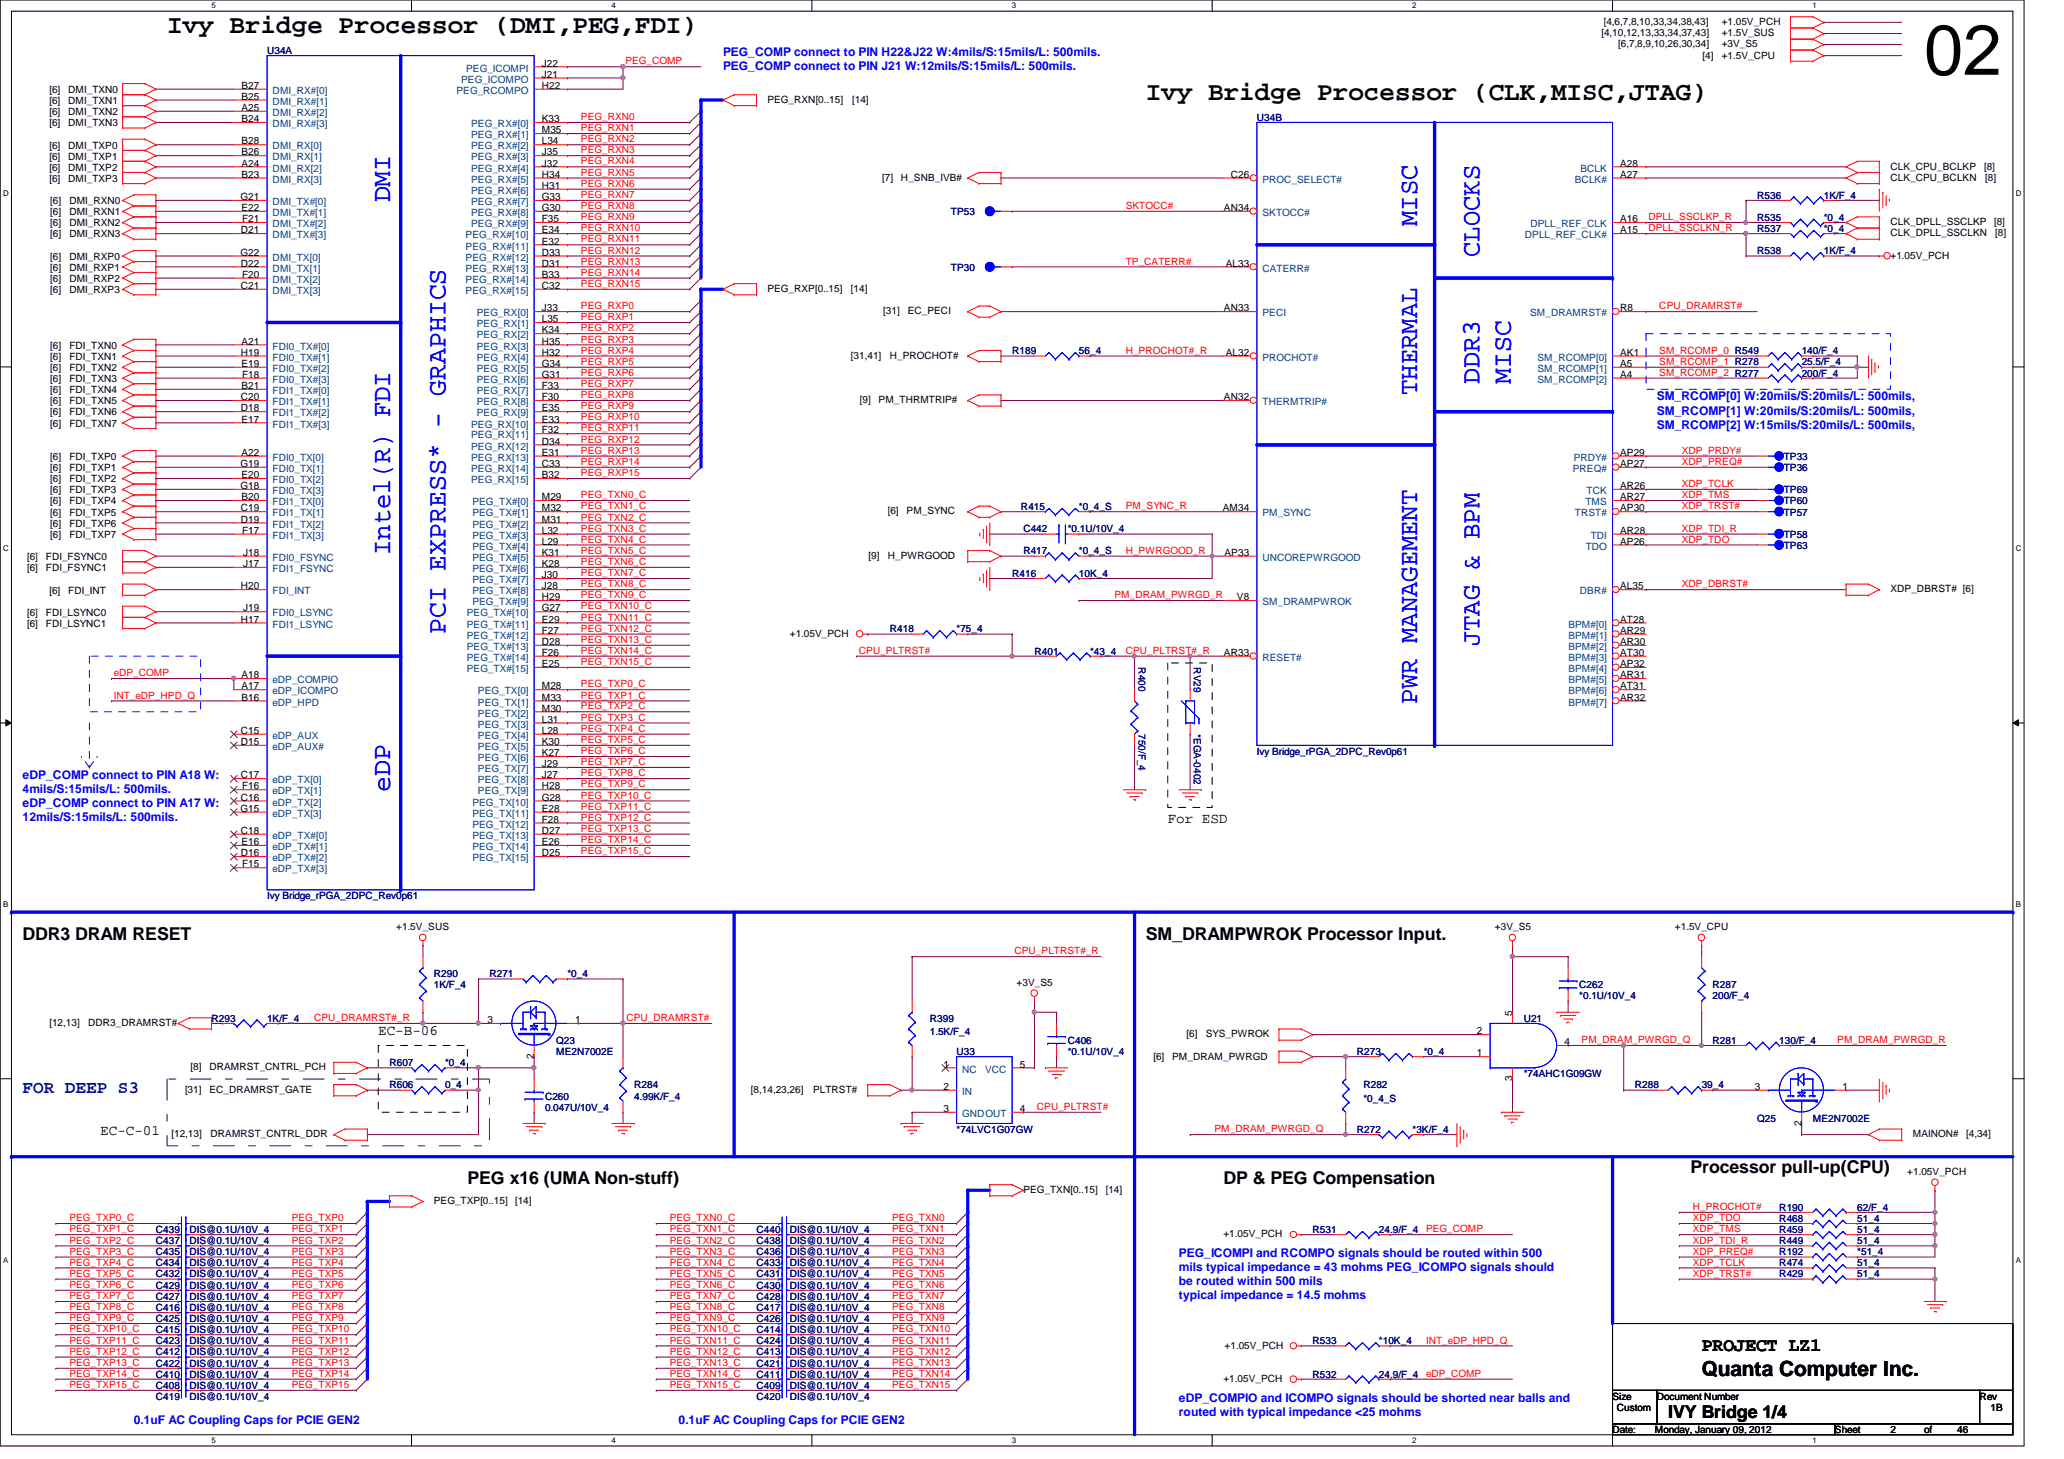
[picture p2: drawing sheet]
<svg xmlns="http://www.w3.org/2000/svg" width="297mm" height="210mm" viewBox="0 0 297 210" stroke-linecap="round" stroke-linejoin="round" font-family="sans-serif">
<defs><g id="words">
<text font-size="10.2" x="276.9" y="10.8">02</text>
<g font-size="3.8">
<text x="24" y="4.8">Ivy Bridge Processor (DMI,PEG,FDI)</text>
<text x="164.9" y="14.4">Ivy Bridge Processor (CLK,MISC,JTAG)</text>
</g>
<g font-size="3.8" fill="#00f">
<text x="56.1" y="29.1" transform="rotate(-90 56.1 29.1)">DMI</text>
<text x="204" y="32.5" transform="rotate(-90 204 32.5)">MISC</text>
<text x="212.9" y="37" transform="rotate(-90 212.9 37)">CLOCKS</text>
<text x="204" y="56.8" transform="rotate(-90 204 56.8)">THERMAL</text>
<text x="212.9" y="55.2" transform="rotate(-90 212.9 55.2)">DDR3</text>
<text x="217.4" y="55.2" transform="rotate(-90 217.4 55.2)">MISC</text>
<text x="56.1" y="79.8" transform="rotate(-90 56.1 79.8)">Intel(R) FDI</text>
<text x="64.1" y="91.2" transform="rotate(-90 64.1 91.2)">PCI EXPRESS* - GRAPHICS</text>
<text x="212.9" y="93" transform="rotate(-90 212.9 93)">JTAG &amp; BPM</text>
<text x="204" y="101.3" transform="rotate(-90 204 101.3)">PWR MANAGEMENT</text>
<text x="56.1" y="114" transform="rotate(-90 56.1 114)">eDP</text>
</g>
<text font-size="3" x="244.9" y="198">Quanta Computer Inc.</text>
<text font-size="2.7" x="244.9" y="194.3">PROJECT LZ1</text>
<g font-size="2.5">
<text x="3.3" y="135.2">DDR3 DRAM RESET</text>
<text x="164.9" y="135.2">SM_DRAMPWROK Processor Input.</text>
<text x="67.3" y="170.4">PEG x16 (UMA Non-stuff)</text>
<text x="176.1" y="170.4">DP &amp; PEG Compensation</text>
<text x="243.3" y="168.8">Processor pull-up(CPU)</text>
<text x="240.1" y="204">IVY Bridge 1/4</text>
</g>
<text font-size="2.5" fill="#0000a0" x="3.3" y="157.3">FOR DEEP S3</text>
<g font-size="2.1">
<text x="168.1" y="118.4">For ESD</text>
<text x="54.4" y="148.8">EC-B-06</text>
<text x="14.4" y="163.2">EC-C-01</text>
</g>
<g font-size="1.7" fill="#00f">
<text x="104.1" y="8">PEG_COMP connect to PIN H22&amp;J22 W:4mils/S:15mils/L: 500mils.</text>
<text x="104.1" y="10">PEG_COMP connect to PIN J21 W:12mils/S:15mils/L: 500mils.</text>
<text x="238.5" y="57.6">SM_RCOMP[0] W:20mils/S:20mils/L: 500mils,</text>
<text x="238.5" y="59.6">SM_RCOMP[1] W:20mils/S:20mils/L: 500mils,</text>
<text x="238.5" y="61.7">SM_RCOMP[2] W:15mils/S:20mils/L: 500mils,</text>
<text x="3.3" y="112">eDP_COMP connect to PIN A18 W:</text>
<text x="3.3" y="114">4mils/S:15mils/L: 500mils.</text>
<text x="3.3" y="116.1">eDP_COMP connect to PIN A17 W:</text>
<text x="3.3" y="118.1">12mils/S:15mils/L: 500mils.</text>
<text x="169.7" y="180.8">PEG_ICOMPI and RCOMPO signals should be routed within 500</text>
<text x="169.7" y="184.9">be routed within 500 mils</text>
<text x="169.7" y="182.9">mils typical impedance = 43 mohms PEG_ICOMPO signals should</text>
<text x="169.7" y="186.9">typical impedance = 14.5 mohms</text>
<text x="169.7" y="201.6">eDP_COMPIO and ICOMPO signals should be shorted near balls and</text>
<text x="169.7" y="203.7">routed with typical impedance &lt;25 mohms</text>
<text x="19.3" y="204.9">0.1uF AC Coupling Caps for PCIE GEN2</text>
<text x="97.7" y="204.9">0.1uF AC Coupling Caps for PCIE GEN2</text>
</g>
<g font-size="1.4">
<text x="230.5" y="5.2">[4,10,12,13,33,34,37,43]</text>
<text x="230.8" y="3.6">[4,6,7,8,10,33,34,38,43]</text>
<text x="247.8" y="3.6">+1.05V_PCH</text>
<text x="247.8" y="5.2">+1.5V_SUS</text>
<text x="78" y="9.6">J22</text>
<text x="78" y="11.2">J21</text>
<text x="232.9" y="6.8">[6,7,8,9,10,26,30,34]</text>
<text x="245" y="8.4">[4]</text>
<text x="247.8" y="6.8">+3V_S5</text>
<text x="247.8" y="8.4">+1.5V_CPU</text>
<text x="7.1" y="13.4">[6]</text>
<text x="7.1" y="15">[6]</text>
<text x="7.1" y="16.6">[6]</text>
<text x="9.8" y="13.4">DMI_TXN0</text>
<text x="9.8" y="15">DMI_TXN1</text>
<text x="9.8" y="16.6">DMI_TXN2</text>
<text x="34.8" y="12.8">B27</text>
<text x="34.8" y="14.4">B25</text>
<text x="34.8" y="16">A25</text>
<text x="34.8" y="17.6">B24</text>
<text x="78" y="17.6">K33</text>
<text x="78" y="12.8">H22</text>
<text x="110.4" y="14.8">PEG_RXN[0..15]</text>
<text x="122.6" y="14.8">[14]</text>
<text x="7.1" y="18.2">[6]</text>
<text x="7.1" y="21.4">[6]</text>
<text x="7.1" y="23">[6]</text>
<text x="9.8" y="18.2">DMI_TXN3</text>
<text x="9.8" y="21.4">DMI_TXP0</text>
<text x="9.8" y="23">DMI_TXP1</text>
<text x="34.8" y="20.8">B28</text>
<text x="34.8" y="22.4">B26</text>
<text x="34.8" y="24">A24</text>
<text x="78" y="19.2">M35</text>
<text x="78" y="20.8">L34</text>
<text x="78" y="22.4">J35</text>
<text x="78" y="24">J32</text>
<text x="233.2" y="24">A28</text>
<text x="7.1" y="24.6">[6]</text>
<text x="7.1" y="26.2">[6]</text>
<text x="7.2" y="29.4">[6]</text>
<text x="9.8" y="24.6">DMI_TXP2</text>
<text x="9.8" y="26.2">DMI_TXP3</text>
<text x="10" y="29.4">DMI_RXN0</text>
<text x="34.6" y="28.8">G21</text>
<text x="34.8" y="25.6">B23</text>
<text x="78" y="25.6">H34</text>
<text x="78" y="27.2">H31</text>
<text x="78" y="28.8">G33</text>
<text x="127" y="26">[7]</text>
<text x="129.7" y="26">H_SNB_IVB#</text>
<text x="177.1" y="25.6">C26</text>
<text x="233.2" y="25.6">A27</text>
<text x="272.1" y="26">CLK_CPU_BCLKN</text>
<text x="272.1" y="24.4">CLK_CPU_BCLKP</text>
<text x="285.5" y="24.4">[8]</text>
<text x="285.7" y="26">[8]</text>
<text x="7.2" y="31">[6]</text>
<text x="7.2" y="32.6">[6]</text>
<text x="7.2" y="34.2">[6]</text>
<text x="10" y="31">DMI_RXN1</text>
<text x="10" y="32.6">DMI_RXN2</text>
<text x="10" y="34.2">DMI_RXN3</text>
<text x="34.7" y="33.6">D21</text>
<text x="34.8" y="30.4">E22</text>
<text x="34.8" y="32">F21</text>
<text x="78" y="30.4">G30</text>
<text x="78" y="32">F35</text>
<text x="78" y="33.6">E34</text>
<text x="78" y="35.2">E32</text>
<text x="176.1" y="30.4">AN34</text>
<text x="233.2" y="32">A16</text>
<text x="233.2" y="33.6">A15</text>
<text x="272.1" y="32.4">CLK_DPLL_SSCLKP</text>
<text x="272.1" y="34">CLK_DPLL_SSCLKN</text>
<text x="287" y="32.4">[8]</text>
<text x="287.1" y="34">[8]</text>
<text x="7.2" y="37.4">[6]</text>
<text x="7.2" y="39">[6]</text>
<text x="7.2" y="40.6">[6]</text>
<text x="10" y="37.4">DMI_RXP0</text>
<text x="10" y="39">DMI_RXP1</text>
<text x="10" y="40.6">DMI_RXP2</text>
<text x="34.6" y="36.8">G22</text>
<text x="34.7" y="38.4">D22</text>
<text x="34.7" y="41.6">C21</text>
<text x="34.8" y="40">F20</text>
<text x="78" y="36.8">D33</text>
<text x="78" y="38.4">D31</text>
<text x="78" y="40">B33</text>
<text x="78" y="41.6">C32</text>
<text x="110.4" y="42">PEG_RXP[0..15]</text>
<text x="122.5" y="42">[14]</text>
<text x="176.4" y="38.4">AL33</text>
<text x="272.1" y="37.2">+1.05V_PCH</text>
<text x="7.2" y="42.2">[6]</text>
<text x="10" y="42.2">DMI_RXP3</text>
<text x="78" y="44.8">J33</text>
<text x="78" y="46.4">L35</text>
<text x="78" y="48">K34</text>
<text x="127.1" y="45.2">[31]</text>
<text x="130.6" y="45.2">EC_PECI</text>
<text x="176.1" y="44.8">AN33</text>
<text x="233.2" y="44.8">R8</text>
<text x="7.2" y="50.2">[6]</text>
<text x="7.2" y="51.8">[6]</text>
<text x="7.2" y="53.4">[6]</text>
<text x="10" y="50.2">FDI_TXN0</text>
<text x="10" y="51.8">FDI_TXN1</text>
<text x="10" y="53.4">FDI_TXN2</text>
<text x="34.7" y="51.2">H19</text>
<text x="34.8" y="49.6">A21</text>
<text x="34.8" y="52.8">E19</text>
<text x="78" y="49.6">H35</text>
<text x="78" y="51.2">H32</text>
<text x="78" y="52.8">G34</text>
<text x="122.5" y="51.6">[31,41]</text>
<text x="128.1" y="51.6">H_PROCHOT#</text>
<text x="176.4" y="51.2">AL32</text>
<text x="233.2" y="52.8">A5</text>
<text x="233.2" y="51.2">AK1</text>
<text x="7.2" y="55">[6]</text>
<text x="7.2" y="58.2">[6]</text>
<text x="7.2" y="59.8">[6]</text>
<text x="7.2" y="56.6">[6]</text>
<text x="10" y="55">FDI_TXN3</text>
<text x="10" y="58.2">FDI_TXN5</text>
<text x="10" y="59.8">FDI_TXN6</text>
<text x="10" y="56.6">FDI_TXN4</text>
<text x="34.7" y="57.6">C20</text>
<text x="34.7" y="59.2">D18</text>
<text x="34.8" y="56">B21</text>
<text x="34.8" y="54.4">F18</text>
<text x="78" y="54.4">G31</text>
<text x="78" y="56">F33</text>
<text x="78" y="57.6">F30</text>
<text x="78" y="59.2">E35</text>
<text x="123.7" y="58">[9]</text>
<text x="126.4" y="58">PM_THRMTRIP#</text>
<text x="176.1" y="57.6">AN32</text>
<text x="233.2" y="54.4">A4</text>
<text x="7.2" y="61.4">[6]</text>
<text x="10" y="61.4">FDI_TXN7</text>
<text x="34.8" y="60.8">E17</text>
<text x="34.8" y="65.6">A22</text>
<text x="78" y="60.8">E33</text>
<text x="78" y="62.4">F32</text>
<text x="78" y="64">D34</text>
<text x="78" y="65.6">E31</text>
<text x="233.2" y="65.6">AP29</text>
<text x="7.2" y="67.8">[6]</text>
<text x="7.2" y="71">[6]</text>
<text x="7.2" y="69.4">[6]</text>
<text x="7.2" y="66.2">[6]</text>
<text x="10" y="67.8">FDI_TXP1</text>
<text x="10" y="71">FDI_TXP3</text>
<text x="10" y="69.4">FDI_TXP2</text>
<text x="10" y="66.2">FDI_TXP0</text>
<text x="34.6" y="67.2">G19</text>
<text x="34.6" y="70.4">G18</text>
<text x="34.8" y="68.8">E20</text>
<text x="34.8" y="72">B20</text>
<text x="78" y="72">M29</text>
<text x="78" y="67.2">C33</text>
<text x="78" y="68.8">B32</text>
<text x="233.2" y="67.2">AP27</text>
<text x="233.2" y="70.4">AR26</text>
<text x="233.2" y="72">AR27</text>
<text x="7.2" y="74.2">[6]</text>
<text x="7.2" y="77.4">[6]</text>
<text x="7.2" y="75.8">[6]</text>
<text x="7.2" y="72.6">[6]</text>
<text x="10" y="74.2">FDI_TXP5</text>
<text x="10" y="77.4">FDI_TXP7</text>
<text x="10" y="75.8">FDI_TXP6</text>
<text x="10" y="72.6">FDI_TXP4</text>
<text x="34.7" y="73.6">C19</text>
<text x="34.7" y="75.2">D19</text>
<text x="34.8" y="76.8">F17</text>
<text x="78" y="73.6">M32</text>
<text x="78" y="75.2">M31</text>
<text x="78" y="76.8">L32</text>
<text x="127.8" y="74">[6]</text>
<text x="130.5" y="74">PM_SYNC</text>
<text x="176" y="73.6">AM34</text>
<text x="233.2" y="73.6">AP30</text>
<text x="233.2" y="76.8">AR28</text>
<text x="3.9" y="80.6">[6]</text>
<text x="3.9" y="82.2">[6]</text>
<text x="6.6" y="80.6">FDI_FSYNC0</text>
<text x="6.6" y="82.2">FDI_FSYNC1</text>
<text x="35" y="80">J18</text>
<text x="35" y="81.6">J17</text>
<text x="78" y="78.4">L29</text>
<text x="78" y="80">K31</text>
<text x="78" y="81.6">K28</text>
<text x="78" y="83.2">J30</text>
<text x="125" y="80.4">[9]</text>
<text x="127.8" y="80.4">H_PWRGOOD</text>
<text x="176.2" y="80">AP33</text>
<text x="233.2" y="78.4">AP26</text>
<text x="3.9" y="88.6">[6]</text>
<text x="6.6" y="88.6">FDI_LSYNC0</text>
<text x="7.1" y="85.4">[6]</text>
<text x="9.8" y="85.4">FDI_INT</text>
<text x="34.7" y="84.8">H20</text>
<text x="34.7" y="89.6">H17</text>
<text x="35" y="88">J19</text>
<text x="78" y="84.8">J28</text>
<text x="78" y="86.4">H29</text>
<text x="78" y="88">G27</text>
<text x="78" y="89.6">E29</text>
<text x="178" y="86.4">V8</text>
<text x="233.2" y="89.6">AT28</text>
<text x="233.2" y="84.8">AL35</text>
<text x="272.1" y="85.2">XDP_DBRST# [6]</text>
<text x="3.9" y="90.2">[6]</text>
<text x="6.6" y="90.2">FDI_LSYNC1</text>
<text x="78" y="91.2">F27</text>
<text x="78" y="92.8">D28</text>
<text x="78" y="94.4">F26</text>
<text x="78" y="96">E25</text>
<text x="113.7" y="91.6">+1.05V_PCH</text>
<text x="176.1" y="94.4">AR33</text>
<text x="233.2" y="91.2">AR29</text>
<text x="233.2" y="92.8">AR30</text>
<text x="233.2" y="94.4">AT30</text>
<text x="233.2" y="96">AP32</text>
<text x="34.8" y="97.6">A18</text>
<text x="34.8" y="100.8">B16</text>
<text x="34.8" y="99.2">A17</text>
<text x="78" y="99.2">M28</text>
<text x="78" y="100.8">M33</text>
<text x="233.2" y="97.6">AR31</text>
<text x="233.2" y="99.2">AT31</text>
<text x="233.2" y="100.8">AR32</text>
<text x="34.7" y="105.6">C15</text>
<text x="34.7" y="107.2">D15</text>
<text x="78" y="102.4">M30</text>
<text x="78" y="104">L31</text>
<text x="78" y="105.6">L28</text>
<text x="78" y="107.2">K30</text>
<text x="34.7" y="112">C17</text>
<text x="34.8" y="113.6">F16</text>
<text x="78" y="108.8">K27</text>
<text x="78" y="110.4">J29</text>
<text x="78" y="112">J27</text>
<text x="78" y="113.6">H28</text>
<text x="34.6" y="116.8">G15</text>
<text x="34.7" y="115.2">C16</text>
<text x="34.7" y="120">C18</text>
<text x="78" y="115.2">G28</text>
<text x="78" y="116.8">E28</text>
<text x="78" y="118.4">F28</text>
<text x="78" y="120">D27</text>
<text x="34.7" y="123.2">D16</text>
<text x="34.8" y="121.6">E16</text>
<text x="34.8" y="124.8">F15</text>
<text x="78" y="121.6">E26</text>
<text x="78" y="123.2">D25</text>
<text x="57" y="133.9">+1.5V_SUS</text>
<text x="215.1" y="133.9">+3V_S5</text>
<text x="241" y="133.9">+1.5V_CPU</text>
<text x="146.3" y="141.9">+3V_S5</text>
<text x="7.1" y="147.6">[12,13]</text>
<text x="12.7" y="147.6">DDR3_DRAMRST#</text>
<text x="70.1" y="147.2">3</text>
<text x="82.8" y="147.2">1</text>
<text x="170.8" y="149.2">[6]</text>
<text x="173.5" y="149.2">SYS_PWROK</text>
<text x="212.6" y="148.8">2</text>
<text x="217.6" y="146.1" transform="rotate(-90 217.6 146.1)">5</text>
<text x="27.4" y="154">[8]</text>
<text x="30.1" y="154">DRAMRST_CNTRL_PCH</text>
<text x="76.8" y="152.3" transform="rotate(-90 76.8 152.3)">2</text>
<text x="135.8" y="153.6">1</text>
<text x="146.8" y="153.6">5</text>
<text x="166" y="152.4">[6]</text>
<text x="168.7" y="152.4">PM_DRAM_PWRGD</text>
<text x="212.6" y="152">1</text>
<text x="217.6" y="155.5" transform="rotate(-90 217.6 155.5)">3</text>
<text x="225.2" y="150.4">4</text>
<text x="26.6" y="157.2">[31]</text>
<text x="30.1" y="157.2">EC_DRAMRST_GATE</text>
<text x="108.1" y="157.2">[8,14,23,26]</text>
<text x="117" y="157.2">PLTRST#</text>
<text x="135.8" y="160">3</text>
<text x="135.8" y="156.8">2</text>
<text x="146.8" y="160">4</text>
<text x="252.6" y="156.8">3</text>
<text x="259.2" y="161.9" transform="rotate(-90 259.2 161.9)">2</text>
<text x="265.2" y="156.8">1</text>
<text x="24.7" y="163.6">[12,13]</text>
<text x="30.3" y="163.6">DRAMRST_CNTRL_DDR</text>
<text x="275.3" y="163.6">MAINON#</text>
<text x="283" y="163.6">[4,34]</text>
<text x="62.4" y="173.2">PEG_TXP[0..15]</text>
<text x="74.1" y="173.2">[14]</text>
<text x="147.3" y="171.6">PEG_TXN[0..15]</text>
<text x="159.1" y="171.6">[14]</text>
<text x="274.5" y="169.1">+1.05V_PCH</text>
<text x="176.1" y="178">+1.05V_PCH</text>
<text x="176.2" y="194">+1.05V_PCH</text>
<text x="176.1" y="198.8">+1.05V_PCH</text>
<text x="232.1" y="201.4">Size</text>
<text x="232.7" y="203">Custom</text>
<text x="238.5" y="201.4">Document Number</text>
<text x="284.9" y="201.4">Rev</text>
<text x="286.5" y="203">1B</text>
<text x="232.1" y="206.2">Date:</text>
<text x="238.2" y="206.2">Monday, January 09, 2012</text>
<text x="264.1" y="206.2">Sheet</text>
<text x="272.1" y="206.2">2</text>
<text x="276.9" y="206.2">of</text>
<text x="281.7" y="206.2">46</text>
</g>
<g font-size="1.4" fill="#000080">
<text x="38.4" y="7.7">U34A</text>
<text x="180.9" y="17.4">U34B</text>
<text x="252.9" y="28.6">R536</text>
<text x="262.5" y="28.6">1K/F_4</text>
<text x="136.9" y="31">TP53</text>
<text x="252.9" y="31.7">R535</text>
<text x="252.9" y="33.4">R537</text>
<text x="262.5" y="31.7">*0_4</text>
<text x="262.5" y="33.4">*0_4</text>
<text x="136.9" y="39">TP30</text>
<text x="252.9" y="36.6">R538</text>
<text x="262.5" y="36.6">1K/F_4</text>
<text x="145.7" y="51">R189</text>
<text x="155.3" y="51">56_4</text>
<text x="259.3" y="52.6">25.5/F_4</text>
<text x="259.3" y="51">140/F_4</text>
<text x="259.3" y="54.2">200/F_4</text>
<text x="256.7" y="66.2">TP33</text>
<text x="256.7" y="71">TP69</text>
<text x="256.7" y="67.8">TP36</text>
<text x="146.9" y="73.4">R415</text>
<text x="147.3" y="76.6">C442</text>
<text x="153.7" y="76.6">*0.1U/10V_4</text>
<text x="155.3" y="73.4">*0_4_S</text>
<text x="256.7" y="77.4">TP58</text>
<text x="256.7" y="72.6">TP60</text>
<text x="256.7" y="74.2">TP57</text>
<text x="145.7" y="83">R416</text>
<text x="147.3" y="79.8">R417</text>
<text x="155.3" y="83">10K_4</text>
<text x="155.3" y="79.8">*0_4_S</text>
<text x="256.7" y="79">TP63</text>
<text x="128.1" y="91">R418</text>
<text x="137.7" y="91">*75_4</text>
<text x="148.9" y="94.2">R401</text>
<text x="156.9" y="94.2">*43_4</text>
<text x="163.8" y="96" transform="rotate(90 163.8 96)">R400</text>
<text x="171.8" y="96" transform="rotate(90 171.8 96)">RV29</text>
<text x="163.8" y="105.6" transform="rotate(90 163.8 105.6)">750/F_4</text>
<text x="171.8" y="105.6" transform="rotate(90 171.8 105.6)">*EGA-0402</text>
<text x="180.9" y="108.6">Ivy Bridge_rPGA_2DPC_Rev0p61</text>
<text x="38.4" y="129.4">Ivy Bridge_rPGA_2DPC_Rev0p61</text>
<text x="62.4" y="140.6">R290</text>
<text x="62.4" y="142.2">1K/F_4</text>
<text x="70.4" y="140.6">R271</text>
<text x="81.7" y="140.6">*0_4</text>
<text x="227.3" y="142.2">C262</text>
<text x="227.3" y="143.8">*0.1U/10V_4</text>
<text x="246.5" y="142.2">R287</text>
<text x="246.5" y="143.8">200/F_4</text>
<text x="30.4" y="147">R293</text>
<text x="38.4" y="147">1K/F_4</text>
<text x="133.8" y="147">R399</text>
<text x="133.8" y="148.9">1.5K/F_4</text>
<text x="219.3" y="147">U21</text>
<text x="56" y="153.4">R607</text>
<text x="64" y="153.4">*0_4</text>
<text x="80" y="150.2">Q23</text>
<text x="80" y="151.8">ME2N7002E</text>
<text x="137.7" y="151.8">U33</text>
<text x="153.7" y="150.2">C406</text>
<text x="153.7" y="151.8">*0.1U/10V_4</text>
<text x="195.3" y="151.8">R273</text>
<text x="204.9" y="151.8">*0_4</text>
<text x="219.3" y="155">*74AHC1G09GW</text>
<text x="246.5" y="150.2">R281</text>
<text x="256.1" y="150.2">130/F_4</text>
<text x="56" y="156.6">R606</text>
<text x="64" y="156.6">0_4</text>
<text x="78.4" y="158.2">C260</text>
<text x="78.4" y="159.8">0.047U/10V_4</text>
<text x="91.3" y="156.6">R284</text>
<text x="91.3" y="158.2">4.99K/F_4</text>
<text x="196.2" y="156.6">R282</text>
<text x="196.2" y="158.5">*0_4_S</text>
<text x="235.3" y="156.6">R288</text>
<text x="244.9" y="156.6">39_4</text>
<text x="252.9" y="161.4">Q25</text>
<text x="260.9" y="161.4">ME2N7002E</text>
<text x="137.7" y="163">*74LVC1G07GW</text>
<text x="195.3" y="163">R272</text>
<text x="203.3" y="163">*3K/F_4</text>
<text x="22.4" y="179">C437</text>
<text x="22.4" y="177.4">C439</text>
<text x="27.3" y="179">DIS@0.1U/10V_4</text>
<text x="27.3" y="177.4">DIS@0.1U/10V_4</text>
<text x="108.9" y="177.4">C440</text>
<text x="108.9" y="179">C438</text>
<text x="113.7" y="177.4">DIS@0.1U/10V_4</text>
<text x="113.7" y="179">DIS@0.1U/10V_4</text>
<text x="188.9" y="177.4">R531</text>
<text x="198.5" y="177.4">24.9/F_4</text>
<text x="256.1" y="174.2">R190</text>
<text x="256.1" y="177.4">R459</text>
<text x="256.1" y="175.8">R468</text>
<text x="256.1" y="179">R449</text>
<text x="267.3" y="174.2">62/F_4</text>
<text x="267.3" y="177.4">51_4</text>
<text x="267.3" y="175.8">51_4</text>
<text x="267.3" y="179">51_4</text>
<text x="22.4" y="183.8">C432</text>
<text x="22.4" y="180.6">C435</text>
<text x="22.4" y="182.2">C434</text>
<text x="22.4" y="185.4">C429</text>
<text x="27.3" y="183.8">DIS@0.1U/10V_4</text>
<text x="27.3" y="180.6">DIS@0.1U/10V_4</text>
<text x="27.3" y="182.2">DIS@0.1U/10V_4</text>
<text x="27.3" y="185.4">DIS@0.1U/10V_4</text>
<text x="108.9" y="185.4">C430</text>
<text x="108.9" y="183.8">C431</text>
<text x="108.9" y="180.6">C436</text>
<text x="108.9" y="182.2">C433</text>
<text x="113.7" y="185.4">DIS@0.1U/10V_4</text>
<text x="113.7" y="183.8">DIS@0.1U/10V_4</text>
<text x="113.7" y="180.6">DIS@0.1U/10V_4</text>
<text x="113.7" y="182.2">DIS@0.1U/10V_4</text>
<text x="256.1" y="180.6">R192</text>
<text x="256.1" y="182.2">R474</text>
<text x="256.1" y="183.8">R429</text>
<text x="267.3" y="180.6">*51_4</text>
<text x="267.3" y="182.2">51_4</text>
<text x="267.3" y="183.8">51_4</text>
<text x="22.4" y="187">C427</text>
<text x="22.4" y="191.8">C415</text>
<text x="22.4" y="188.6">C416</text>
<text x="22.4" y="190.2">C425</text>
<text x="27.3" y="187">DIS@0.1U/10V_4</text>
<text x="27.3" y="191.8">DIS@0.1U/10V_4</text>
<text x="27.3" y="188.6">DIS@0.1U/10V_4</text>
<text x="27.3" y="190.2">DIS@0.1U/10V_4</text>
<text x="108.9" y="191.8">C414</text>
<text x="108.9" y="190.2">C426</text>
<text x="108.9" y="188.6">C417</text>
<text x="108.9" y="187">C428</text>
<text x="113.7" y="191.8">DIS@0.1U/10V_4</text>
<text x="113.7" y="190.2">DIS@0.1U/10V_4</text>
<text x="113.7" y="188.6">DIS@0.1U/10V_4</text>
<text x="113.7" y="187">DIS@0.1U/10V_4</text>
<text x="22.4" y="196.6">C422</text>
<text x="22.4" y="193.4">C423</text>
<text x="22.4" y="195">C412</text>
<text x="27.3" y="196.6">DIS@0.1U/10V_4</text>
<text x="27.3" y="193.4">DIS@0.1U/10V_4</text>
<text x="27.3" y="195">DIS@0.1U/10V_4</text>
<text x="108.9" y="193.4">C424</text>
<text x="108.9" y="195">C413</text>
<text x="108.9" y="196.6">C421</text>
<text x="113.7" y="193.4">DIS@0.1U/10V_4</text>
<text x="113.7" y="195">DIS@0.1U/10V_4</text>
<text x="113.7" y="196.6">DIS@0.1U/10V_4</text>
<text x="188.9" y="193.4">R533</text>
<text x="198.5" y="193.4">*10K_4</text>
<text x="22.4" y="201.4">C419</text>
<text x="22.4" y="199.8">C408</text>
<text x="22.4" y="198.2">C410</text>
<text x="27.3" y="201.4">DIS@0.1U/10V_4</text>
<text x="27.3" y="199.8">DIS@0.1U/10V_4</text>
<text x="27.3" y="198.2">DIS@0.1U/10V_4</text>
<text x="108.9" y="198.2">C411</text>
<text x="108.9" y="201.4">C420</text>
<text x="108.9" y="199.8">C409</text>
<text x="113.7" y="198.2">DIS@0.1U/10V_4</text>
<text x="113.7" y="201.4">DIS@0.1U/10V_4</text>
<text x="113.7" y="199.8">DIS@0.1U/10V_4</text>
<text x="188.9" y="198.2">R532</text>
<text x="198.5" y="198.2">24.9/F_4</text>
</g>
<g font-size="1.4" fill="#004080">
<text x="66.4" y="11.9">PEG_ICOMPO</text>
<text x="67.1" y="10.3">PEG_ICOMPI</text>
<text x="39.2" y="13.5">DMI_RX#[0]</text>
<text x="39.2" y="15.1">DMI_RX#[1]</text>
<text x="39.2" y="16.7">DMI_RX#[2]</text>
<text x="65.7" y="13.5">PEG_RCOMPO</text>
<text x="39.2" y="18.3">DMI_RX#[3]</text>
<text x="39.2" y="21.5">DMI_RX[0]</text>
<text x="39.2" y="23.1">DMI_RX[1]</text>
<text x="67.8" y="18.3">PEG_RX#[0]</text>
<text x="67.8" y="19.9">PEG_RX#[1]</text>
<text x="67.8" y="21.5">PEG_RX#[2]</text>
<text x="67.8" y="23.1">PEG_RX#[3]</text>
<text x="39.2" y="24.7">DMI_RX[2]</text>
<text x="39.2" y="26.3">DMI_RX[3]</text>
<text x="39.2" y="29.5">DMI_TX#[0]</text>
<text x="67.8" y="24.7">PEG_RX#[4]</text>
<text x="67.8" y="26.3">PEG_RX#[5]</text>
<text x="67.8" y="27.9">PEG_RX#[6]</text>
<text x="67.8" y="29.5">PEG_RX#[7]</text>
<text x="181.7" y="26.3">PROC_SELECT#</text>
<text x="226.6" y="26.3">BCLK#</text>
<text x="227.5" y="24.7">BCLK</text>
<text x="39.2" y="31.1">DMI_TX#[1]</text>
<text x="39.2" y="32.7">DMI_TX#[2]</text>
<text x="39.2" y="34.3">DMI_TX#[3]</text>
<text x="67" y="34.3">PEG_RX#[10]</text>
<text x="67" y="35.9">PEG_RX#[11]</text>
<text x="67.8" y="31.1">PEG_RX#[8]</text>
<text x="67.8" y="32.7">PEG_RX#[9]</text>
<text x="181.7" y="31.1">SKTOCC#</text>
<text x="219.5" y="34.3">DPLL_REF_CLK#</text>
<text x="220.3" y="32.7">DPLL_REF_CLK</text>
<text x="39.2" y="37.5">DMI_TX[0]</text>
<text x="39.2" y="39.1">DMI_TX[1]</text>
<text x="39.2" y="40.7">DMI_TX[2]</text>
<text x="67" y="37.5">PEG_RX#[12]</text>
<text x="67" y="39.1">PEG_RX#[13]</text>
<text x="67" y="40.7">PEG_RX#[14]</text>
<text x="181.7" y="39.1">CATERR#</text>
<text x="39.2" y="42.3">DMI_TX[3]</text>
<text x="67" y="42.3">PEG_RX#[15]</text>
<text x="68.6" y="45.5">PEG_RX[0]</text>
<text x="68.6" y="47.1">PEG_RX[1]</text>
<text x="181.7" y="45.5">PECI</text>
<text x="220.2" y="45.5">SM_DRAMRST#</text>
<text x="39.2" y="50.3">FDI0_TX#[0]</text>
<text x="39.2" y="51.9">FDI0_TX#[1]</text>
<text x="39.2" y="53.5">FDI0_TX#[2]</text>
<text x="68.6" y="48.7">PEG_RX[2]</text>
<text x="68.6" y="50.3">PEG_RX[3]</text>
<text x="68.6" y="51.9">PEG_RX[4]</text>
<text x="68.6" y="53.5">PEG_RX[5]</text>
<text x="181.7" y="51.9">PROCHOT#</text>
<text x="221.3" y="53.5">SM_RCOMP[1]</text>
<text x="221.3" y="51.9">SM_RCOMP[0]</text>
<text x="39.2" y="55.1">FDI0_TX#[3]</text>
<text x="39.2" y="56.7">FDI1_TX#[0]</text>
<text x="39.2" y="58.3">FDI1_TX#[1]</text>
<text x="39.2" y="59.9">FDI1_TX#[2]</text>
<text x="68.6" y="55.1">PEG_RX[6]</text>
<text x="68.6" y="56.7">PEG_RX[7]</text>
<text x="68.6" y="58.3">PEG_RX[8]</text>
<text x="68.6" y="59.9">PEG_RX[9]</text>
<text x="181.7" y="58.3">THERMTRIP#</text>
<text x="221.3" y="55.1">SM_RCOMP[2]</text>
<text x="39.2" y="61.5">FDI1_TX#[3]</text>
<text x="67.8" y="61.5">PEG_RX[10]</text>
<text x="67.8" y="63.1">PEG_RX[11]</text>
<text x="67.8" y="64.7">PEG_RX[12]</text>
<text x="39.2" y="66.3">FDI0_TX[0]</text>
<text x="39.2" y="67.9">FDI0_TX[1]</text>
<text x="39.2" y="69.5">FDI0_TX[2]</text>
<text x="39.2" y="71.1">FDI0_TX[3]</text>
<text x="67.8" y="66.3">PEG_RX[13]</text>
<text x="67.8" y="67.9">PEG_RX[14]</text>
<text x="67.8" y="69.5">PEG_RX[15]</text>
<text x="226.4" y="67.9">PREQ#</text>
<text x="226.5" y="66.3">PRDY#</text>
<text x="228.3" y="71.1">TCK</text>
<text x="39.2" y="72.7">FDI1_TX[0]</text>
<text x="39.2" y="74.3">FDI1_TX[1]</text>
<text x="39.2" y="75.9">FDI1_TX[2]</text>
<text x="39.2" y="77.5">FDI1_TX[3]</text>
<text x="68" y="72.7">PEG_TX#[0]</text>
<text x="68" y="74.3">PEG_TX#[1]</text>
<text x="68" y="75.9">PEG_TX#[2]</text>
<text x="68" y="77.5">PEG_TX#[3]</text>
<text x="181.7" y="74.3">PM_SYNC</text>
<text x="226.6" y="74.3">TRST#</text>
<text x="228.2" y="72.7">TMS</text>
<text x="228.9" y="77.5">TDI</text>
<text x="39.2" y="80.7">FDI0_FSYNC</text>
<text x="39.2" y="82.3">FDI1_FSYNC</text>
<text x="68" y="79.1">PEG_TX#[4]</text>
<text x="68" y="80.7">PEG_TX#[5]</text>
<text x="68" y="82.3">PEG_TX#[6]</text>
<text x="68" y="83.9">PEG_TX#[7]</text>
<text x="181.7" y="80.7">UNCOREPWRGOOD</text>
<text x="228.2" y="79.1">TDO</text>
<text x="39.2" y="85.5">FDI_INT</text>
<text x="39.2" y="88.7">FDI0_LSYNC</text>
<text x="67.2" y="88.7">PEG_TX#[10]</text>
<text x="68" y="85.5">PEG_TX#[8]</text>
<text x="68" y="87.1">PEG_TX#[9]</text>
<text x="181.7" y="87.1">SM_DRAMPWROK</text>
<text x="227.4" y="85.5">DBR#</text>
<text x="39.2" y="90.3">FDI1_LSYNC</text>
<text x="67.2" y="90.3">PEG_TX#[11]</text>
<text x="67.2" y="91.9">PEG_TX#[12]</text>
<text x="67.2" y="93.5">PEG_TX#[13]</text>
<text x="67.2" y="95.1">PEG_TX#[14]</text>
<text x="181.7" y="95.1">RESET#</text>
<text x="225.7" y="90.3">BPM#[0]</text>
<text x="225.7" y="91.9">BPM#[1]</text>
<text x="225.7" y="93.5">BPM#[2]</text>
<text x="225.7" y="95.1">BPM#[3]</text>
<text x="39.2" y="98.3">eDP_COMPIO</text>
<text x="39.2" y="101.5">eDP_HPD</text>
<text x="39.2" y="99.9">eDP_ICOMPO</text>
<text x="67.2" y="96.7">PEG_TX#[15]</text>
<text x="68.8" y="99.9">PEG_TX[0]</text>
<text x="68.8" y="101.5">PEG_TX[1]</text>
<text x="225.7" y="96.7">BPM#[4]</text>
<text x="225.7" y="98.3">BPM#[5]</text>
<text x="225.7" y="99.9">BPM#[6]</text>
<text x="225.7" y="101.5">BPM#[7]</text>
<text x="39.2" y="106.3">eDP_AUX</text>
<text x="39.2" y="107.9">eDP_AUX#</text>
<text x="68.8" y="103.1">PEG_TX[2]</text>
<text x="68.8" y="104.7">PEG_TX[3]</text>
<text x="68.8" y="106.3">PEG_TX[4]</text>
<text x="68.8" y="107.9">PEG_TX[5]</text>
<text x="39.2" y="112.7">eDP_TX[0]</text>
<text x="68.8" y="109.5">PEG_TX[6]</text>
<text x="68.8" y="111.1">PEG_TX[7]</text>
<text x="68.8" y="112.7">PEG_TX[8]</text>
<text x="39.2" y="114.3">eDP_TX[1]</text>
<text x="39.2" y="115.9">eDP_TX[2]</text>
<text x="39.2" y="117.5">eDP_TX[3]</text>
<text x="68" y="115.9">PEG_TX[10]</text>
<text x="68" y="117.5">PEG_TX[11]</text>
<text x="68" y="119.1">PEG_TX[12]</text>
<text x="68.8" y="114.3">PEG_TX[9]</text>
<text x="39.2" y="120.7">eDP_TX#[0]</text>
<text x="39.2" y="122.3">eDP_TX#[1]</text>
<text x="39.2" y="123.9">eDP_TX#[2]</text>
<text x="39.2" y="125.5">eDP_TX#[3]</text>
<text x="68" y="120.7">PEG_TX[13]</text>
<text x="68" y="122.3">PEG_TX[14]</text>
<text x="68" y="123.9">PEG_TX[15]</text>
<text x="138.5" y="154.3">NC</text>
<text x="141.8" y="154.3">VCC</text>
<text x="138.5" y="160.7">GNDOUT</text>
<text x="138.5" y="157.5">IN</text>
</g>
<g font-size="1.4" fill="#f00">
<text x="90" y="9.3">PEG_COMP</text>
<text x="83.6" y="17.3">PEG_RXN0</text>
<text x="83.6" y="18.9">PEG_RXN1</text>
<text x="83.6" y="20.5">PEG_RXN2</text>
<text x="83.6" y="22.1">PEG_RXN3</text>
<text x="83.6" y="23.7">PEG_RXN4</text>
<text x="83.6" y="25.3">PEG_RXN5</text>
<text x="83.6" y="26.9">PEG_RXN6</text>
<text x="83.6" y="28.5">PEG_RXN7</text>
<text x="83.6" y="30.1">PEG_RXN8</text>
<text x="83.6" y="31.7">PEG_RXN9</text>
<text x="83.6" y="33.3">PEG_RXN10</text>
<text x="83.6" y="34.9">PEG_RXN11</text>
<text x="162" y="30.1">SKTOCC#</text>
<text x="237.2" y="33.3">DPLL_SSCLKN_R</text>
<text x="237.2" y="31.7">DPLL_SSCLKP_R</text>
<text x="83.6" y="36.5">PEG_RXN12</text>
<text x="83.6" y="38.1">PEG_RXN13</text>
<text x="83.6" y="39.7">PEG_RXN14</text>
<text x="83.6" y="41.3">PEG_RXN15</text>
<text x="162" y="38.1">TP_CATERR#</text>
<text x="83.6" y="46.1">PEG_RXP1</text>
<text x="83.6" y="47.7">PEG_RXP2</text>
<text x="83.6" y="44.5">PEG_RXP0</text>
<text x="238.8" y="44.5">CPU_DRAMRST#</text>
<text x="83.6" y="49.3">PEG_RXP3</text>
<text x="83.6" y="50.9">PEG_RXP4</text>
<text x="83.6" y="52.5">PEG_RXP5</text>
<text x="162" y="50.9">H_PROCHOT#_R</text>
<text x="238.8" y="50.9">SM_RCOMP_0 R549</text>
<text x="238.8" y="52.5">SM_RCOMP_1 R278</text>
<text x="83.6" y="54.1">PEG_RXP6</text>
<text x="83.6" y="55.7">PEG_RXP7</text>
<text x="83.6" y="57.3">PEG_RXP8</text>
<text x="83.6" y="58.9">PEG_RXP9</text>
<text x="238.8" y="54.1">SM_RCOMP_2 R277</text>
<text x="83.6" y="63.7">PEG_RXP12</text>
<text x="83.6" y="65.3">PEG_RXP13</text>
<text x="83.6" y="60.5">PEG_RXP10</text>
<text x="83.6" y="62.1">PEG_RXP11</text>
<text x="242" y="65.3">XDP_PRDY#</text>
<text x="83.6" y="66.9">PEG_RXP14</text>
<text x="83.6" y="68.5">PEG_RXP15</text>
<text x="83.6" y="71.7">PEG_TXN0_C</text>
<text x="242" y="71.7">XDP_TMS</text>
<text x="242" y="70.1">XDP_TCLK</text>
<text x="242" y="66.9">XDP_PREQ#</text>
<text x="83.6" y="73.3">PEG_TXN1_C</text>
<text x="83.6" y="74.9">PEG_TXN2_C</text>
<text x="83.6" y="76.5">PEG_TXN3_C</text>
<text x="162" y="73.3">PM_SYNC_R</text>
<text x="242" y="73.3">XDP_TRST#</text>
<text x="242" y="76.5">XDP_TDI_R</text>
<text x="83.6" y="78.1">PEG_TXN4_C</text>
<text x="83.6" y="79.7">PEG_TXN5_C</text>
<text x="83.6" y="81.3">PEG_TXN6_C</text>
<text x="83.6" y="82.9">PEG_TXN7_C</text>
<text x="162" y="79.7">H_PWRGOOD_R</text>
<text x="242" y="78.1">XDP_TDO</text>
<text x="83.6" y="84.5">PEG_TXN8_C</text>
<text x="83.6" y="86.1">PEG_TXN9_C</text>
<text x="83.6" y="87.7">PEG_TXN10_C</text>
<text x="83.6" y="89.3">PEG_TXN11_C</text>
<text x="160.4" y="86.1">PM_DRAM_PWRGD_R</text>
<text x="242" y="84.5">XDP_DBRST#</text>
<text x="83.6" y="90.9">PEG_TXN12_C</text>
<text x="83.6" y="92.5">PEG_TXN13_C</text>
<text x="83.6" y="94.1">PEG_TXN14_C</text>
<text x="83.6" y="95.7">PEG_TXN15_C</text>
<text x="123.6" y="94.1">CPU_PLTRST#</text>
<text x="162" y="94.1">CPU_PLTRST#_R</text>
<text x="16.4" y="97.3">eDP_COMP</text>
<text x="16.4" y="100.5">INT_eDP_HPD_Q</text>
<text x="83.6" y="100.5">PEG_TXP1_C</text>
<text x="83.6" y="98.9">PEG_TXP0_C</text>
<text x="83.6" y="102.1">PEG_TXP2_C</text>
<text x="83.6" y="103.7">PEG_TXP3_C</text>
<text x="83.6" y="105.3">PEG_TXP4_C</text>
<text x="83.6" y="106.9">PEG_TXP5_C</text>
<text x="83.6" y="108.5">PEG_TXP6_C</text>
<text x="83.6" y="110.1">PEG_TXP7_C</text>
<text x="83.6" y="111.7">PEG_TXP8_C</text>
<text x="83.6" y="113.3">PEG_TXP9_C</text>
<text x="83.6" y="114.9">PEG_TXP10_C</text>
<text x="83.6" y="116.5">PEG_TXP11_C</text>
<text x="83.6" y="118.1">PEG_TXP12_C</text>
<text x="83.6" y="119.7">PEG_TXP13_C</text>
<text x="83.6" y="121.3">PEG_TXP14_C</text>
<text x="83.6" y="122.9">PEG_TXP15_C</text>
<text x="146" y="137.3">CPU_PLTRST#_R</text>
<text x="45.2" y="146.9">CPU_DRAMRST#_R</text>
<text x="90.2" y="146.9">CPU_DRAMRST#</text>
<text x="227.6" y="150.1">PM_DRAM_PWRGD_Q</text>
<text x="264.4" y="150.1">PM_DRAM_PWRGD_R</text>
<text x="149.2" y="159.7">CPU_PLTRST#</text>
<text x="174.8" y="162.9">PM_DRAM_PWRGD_Q</text>
<text x="10" y="177.3">PEG_TXP1_C</text>
<text x="10" y="178.9">PEG_TXP2_C</text>
<text x="10" y="175.7">PEG_TXP0_C</text>
<text x="42" y="175.7">PEG_TXP0</text>
<text x="42" y="177.3">PEG_TXP1</text>
<text x="42" y="178.9">PEG_TXP2</text>
<text x="96.4" y="177.3">PEG_TXN1_C</text>
<text x="96.4" y="178.9">PEG_TXN2_C</text>
<text x="96.4" y="175.7">PEG_TXN0_C</text>
<text x="128.4" y="177.3">PEG_TXN1</text>
<text x="128.4" y="178.9">PEG_TXN2</text>
<text x="128.4" y="175.7">PEG_TXN0</text>
<text x="205.2" y="177.3">PEG_COMP</text>
<text x="243.6" y="178.9">XDP_TDI_R</text>
<text x="243.6" y="177.3">XDP_TMS</text>
<text x="243.6" y="174.1">H_PROCHOT#</text>
<text x="243.6" y="175.7">XDP_TDO</text>
<text x="10" y="180.5">PEG_TXP3_C</text>
<text x="10" y="182.1">PEG_TXP4_C</text>
<text x="10" y="183.7">PEG_TXP5_C</text>
<text x="10" y="185.3">PEG_TXP6_C</text>
<text x="42" y="180.5">PEG_TXP3</text>
<text x="42" y="182.1">PEG_TXP4</text>
<text x="42" y="185.3">PEG_TXP6</text>
<text x="42" y="183.7">PEG_TXP5</text>
<text x="96.4" y="180.5">PEG_TXN3_C</text>
<text x="96.4" y="182.1">PEG_TXN4_C</text>
<text x="96.4" y="183.7">PEG_TXN5_C</text>
<text x="96.4" y="185.3">PEG_TXN6_C</text>
<text x="128.4" y="182.1">PEG_TXN4</text>
<text x="128.4" y="185.3">PEG_TXN6</text>
<text x="128.4" y="183.7">PEG_TXN5</text>
<text x="128.4" y="180.5">PEG_TXN3</text>
<text x="243.6" y="183.7">XDP_TRST#</text>
<text x="243.6" y="180.5">XDP_PREQ#</text>
<text x="243.6" y="182.1">XDP_TCLK</text>
<text x="10" y="186.9">PEG_TXP7_C</text>
<text x="10" y="188.5">PEG_TXP8_C</text>
<text x="10" y="190.1">PEG_TXP9_C</text>
<text x="10" y="191.7">PEG_TXP10_C</text>
<text x="42" y="190.1">PEG_TXP9</text>
<text x="42" y="188.5">PEG_TXP8</text>
<text x="42" y="186.9">PEG_TXP7</text>
<text x="42" y="191.7">PEG_TXP10</text>
<text x="96.4" y="186.9">PEG_TXN7_C</text>
<text x="96.4" y="188.5">PEG_TXN8_C</text>
<text x="96.4" y="190.1">PEG_TXN9_C</text>
<text x="96.4" y="191.7">PEG_TXN10_C</text>
<text x="128.4" y="190.1">PEG_TXN9</text>
<text x="128.4" y="191.7">PEG_TXN10</text>
<text x="128.4" y="188.5">PEG_TXN8</text>
<text x="128.4" y="186.9">PEG_TXN7</text>
<text x="10" y="193.3">PEG_TXP11_C</text>
<text x="10" y="194.9">PEG_TXP12_C</text>
<text x="10" y="196.5">PEG_TXP13_C</text>
<text x="42" y="193.3">PEG_TXP11</text>
<text x="42" y="194.9">PEG_TXP12</text>
<text x="42" y="196.5">PEG_TXP13</text>
<text x="96.4" y="193.3">PEG_TXN11_C</text>
<text x="96.4" y="194.9">PEG_TXN12_C</text>
<text x="96.4" y="196.5">PEG_TXN13_C</text>
<text x="128.4" y="193.3">PEG_TXN11</text>
<text x="128.4" y="194.9">PEG_TXN12</text>
<text x="128.4" y="196.5">PEG_TXN13</text>
<text x="205.2" y="193.3">INT_eDP_HPD_Q</text>
<text x="10" y="198.1">PEG_TXP14_C</text>
<text x="10" y="199.7">PEG_TXP15_C</text>
<text x="42" y="198.1">PEG_TXP14</text>
<text x="42" y="199.7">PEG_TXP15</text>
<text x="96.4" y="198.1">PEG_TXN14_C</text>
<text x="96.4" y="199.7">PEG_TXN15_C</text>
<text x="128.4" y="198.1">PEG_TXN14</text>
<text x="128.4" y="199.7">PEG_TXN15</text>
<text x="205.2" y="198.1">eDP_COMP</text>
</g>
<g font-size="1.1">
<text x="30.4" y="1.1">5</text>
<text x="88" y="1.1">4</text>
<text x="145.6" y="1.1">3</text>
<text x="203.2" y="1.1">2</text>
<text x="260.9" y="1.1">1</text>
<text x=".5" y="28.2">D</text>
<text x="290.1" y="28.2">D</text>
<text x=".5" y="79.3">C</text>
<text x="290.1" y="79.3">C</text>
<text x=".5" y="130.6">B</text>
<text x="290.1" y="130.6">B</text>
<text x=".5" y="181.7">A</text>
<text x="290.1" y="181.7">A</text>
<text x="30.4" y="207.6">5</text>
<text x="88" y="207.6">4</text>
<text x="145.6" y="207.6">3</text>
<text x="203.2" y="207.6">2</text>
<text x="260.9" y="207.6">1</text>
</g>
</g></defs>
<path d="M0 0h291.3v208h-291.3zM1.6 1.6h288.1v204.8h-288.1z" fill="none" stroke="#000" stroke-width=".14"/>
<g fill="#fff">
<path d="M30.4 .2h.6v1.2h-.6z"/>
<path d="M30.4 206.6h.6v1.2h-.6z"/>
</g>
<path d="M59.2 0v1.6M59.2 206.4v1.6" fill="none" stroke="#000" stroke-width=".14"/>
<g fill="#fff">
<path d="M88 .2h.6v1.2h-.6z"/>
<path d="M88 206.6h.6v1.2h-.6z"/>
</g>
<path d="M116.8 0v1.6M116.8 206.4v1.6" fill="none" stroke="#000" stroke-width=".14"/>
<g fill="#fff">
<path d="M145.6 .2h.6v1.2h-.6z"/>
<path d="M145.6 206.6h.6v1.2h-.6z"/>
</g>
<path d="M174.5 0v1.6M174.5 206.4v1.6" fill="none" stroke="#000" stroke-width=".14"/>
<g fill="#fff">
<path d="M203.2 .2h.6v1.2h-.6z"/>
<path d="M203.2 206.6h.6v1.2h-.6z"/>
</g>
<path d="M232.1 0v1.6M232.1 206.4v1.6" fill="none" stroke="#000" stroke-width=".14"/>
<g fill="#fff">
<path d="M260.9 .2h.5v1.2h-.5z"/>
<path d="M260.9 206.6h.5v1.2h-.5z"/>
<path d="M.5 27.2h.7v1.2h-.7z"/>
<path d="M290.1 27.2h.8v1.2h-.8z"/>
<path d="M.5 78.4h.7v1.1h-.7z"/>
<path d="M290.1 78.4h.8v1.1h-.8z"/>
</g>
<path d="M0 52.8h1.6M289.7 52.8h1.6" fill="none" stroke="#000" stroke-width=".14"/>
<g fill="#fff">
<path d="M.5 129.6h.7v1.2h-.7z"/>
<path d="M290.1 129.6h.7v1.2h-.7z"/>
</g>
<path d="M0 104h1.6M.8 103.5l.8 .5-.8 .4zM289.7 104l.8-.5v.9zM289.7 104h1.6" fill="none" stroke="#000" stroke-width=".14"/>
<path d="M.8 103.5l.8 .5-.8 .4zM289.7 104l.8-.5v.9z" fill="#000"/>
<g fill="#fff">
<path d="M.5 180.8h.7v1.1h-.7z"/>
<path d="M290.1 180.8h.7v1.1h-.7z"/>
</g>
<path d="M0 155.2h1.6M289.7 155.2h1.6" fill="none" stroke="#000" stroke-width=".14"/>
<g fill="none" stroke="#800040" stroke-width=".14">
<path d="M81.7 19.2h.1M81.7 19.2h17.6M81.7 36.8h.1M81.7 38.4h.1M81.7 36.8h17.6M81.7 38.4h17.6M81.7 40h.1M81.7 41.6h.1M81.7 46.4h.1M81.7 48h.1M81.7 49.6h.1M81.7 44.8h.1"/>
<path d="M81.7 51.2h.1M81.7 40h17.6M81.7 41.6h17.6M81.7 46.4h17.6M81.7 48h17.6M81.7 49.6h17.6M81.7 44.8h17.6M81.7 51.2h17.6M81.7 73.6h.1M81.7 75.2h.1M81.7 76.8h.1M81.7 78.4h.1"/>
<path d="M81.7 64h.1M81.7 65.6h.1M81.7 67.2h.1M81.7 68.8h.1M81.7 73.6h17.6M81.7 75.2h17.6M81.7 76.8h17.6M81.7 78.4h17.6M81.7 64h17.6M81.7 65.6h17.6M81.7 67.2h17.6M81.7 68.8h17.6"/>
<path d="M22.4 80h.1M22.4 81.6h.1M22.4 84.8h.1M22.4 88h.1M22.4 89.6h.1M22.4 80h11.3M22.4 81.6h11.3M22.4 84.8h11.3M22.4 88h11.3M22.4 89.6h11.3M81.7 99.2h.1M81.7 80h.1"/>
<path d="M81.7 80h17.6M81.7 99.2h17.6M81.7 100.8h.1M81.7 102.4h.1M81.7 104h.1M81.7 105.6h.1M81.7 107.2h.1M81.7 108.8h.1M81.7 110.4h.1M81.7 112h.1M81.7 113.6h.1M81.7 115.2h.1"/>
<path d="M81.7 116.8h.1M81.7 118.4h.1M81.7 100.8h17.6M81.7 102.4h17.6M81.7 104h17.6M81.7 105.6h17.6M81.7 107.2h17.6M81.7 108.8h17.6M81.7 110.4h17.6M81.7 112h17.6M81.7 113.6h17.6M81.7 115.2h17.6"/>
<path d="M81.7 116.8h17.6M81.7 118.4h17.6M81.7 120h.1M81.7 121.6h.1M81.7 123.2h.1M81.7 120h17.6M81.7 121.6h17.6M81.7 123.2h17.6"/>
</g>
<path d="M100.9 41.6h3.2" fill="none" stroke="#00f" stroke-width=".47"/>
<circle cx="100.9" cy="41.6" r=".23" fill="#00f"/>
<g fill="none" stroke="#800040" stroke-width=".14">
<path d="M81.7 17.6h.1M81.7 11.2h.1M81.7 17.6h17.6M81.7 11.2h8M89.7 9.6h.1M89.7 9.6h11.2M81.7 20.8h.1M81.7 22.4h.1M81.7 24h.1M81.7 20.8h17.6M81.7 22.4h17.6M81.7 24h17.6"/>
<path d="M81.7 52.8h.1M81.7 54.4h.1M81.7 56h.1M81.7 57.6h.1M81.7 59.2h.1M81.7 52.8h17.6M81.7 54.4h17.6M81.7 56h17.6M81.7 57.6h17.6M81.7 59.2h17.6M81.7 60.8h.1M81.7 62.4h.1"/>
<path d="M81.7 72h.1M81.7 60.8h17.6M81.7 62.4h17.6M81.7 72h17.6M81.7 81.6h.1M81.7 83.2h.1M81.7 84.8h.1M81.7 81.6h17.6M81.7 83.2h17.6M81.7 84.8h17.6"/>
</g>
<circle cx="89.6" cy="9.6" r=".32" fill="#f0f"/>
<circle cx="89.6" cy="9.6" r=".32" fill="none" stroke="#f0f" stroke-width=".14"/>
<path d="M100.9 14.4h3.2" fill="none" stroke="#00f" stroke-width=".47"/>
<circle cx="100.9" cy="14.4" r=".23" fill="#00f"/>
<path d="M81.7 12.8h.1M89.7 11.2h.1M89.7 11.2v1.6h-8M81.7 25.6h.1M81.7 25.6h17.6M81.7 86.4h.1M81.7 86.4h17.6" fill="none" stroke="#800040" stroke-width=".14"/>
<circle cx="89.6" cy="11.2" r=".31" fill="#f0f"/>
<circle cx="89.6" cy="11.2" r=".31" fill="none" stroke="#f0f" stroke-width=".14"/>
<g fill="none" stroke="#800040" stroke-width=".14">
<path d="M81.7 9.6h.1M81.7 9.6h8M81.7 27.2h.1M81.7 28.8h.1M81.7 30.4h.1M81.7 32h.1M81.7 33.6h.1M81.7 35.2h.1M81.7 27.2h17.6M81.7 28.8h17.6M81.7 30.4h17.6M81.7 32h17.6"/>
<path d="M81.7 33.6h17.6M81.7 35.2h17.6M22.4 67.2h.1M22.4 73.6h.1M22.4 76.8h.1M22.4 75.2h.1M22.4 72h.1M22.4 70.4h.1M22.4 68.8h.1M22.4 65.6h.1M22.4 67.2h11.3M22.4 73.6h11.3"/>
<path d="M22.4 76.8h11.3M22.4 75.2h11.3M22.4 72h11.3M22.4 70.4h11.3M22.4 68.8h11.3M22.4 65.6h11.3M81.7 88h.1M81.7 89.6h.1M81.7 91.2h.1M81.7 92.8h.1M81.7 94.4h.1M81.7 96h.1"/>
<path d="M81.7 88h17.6M81.7 89.6h17.6M81.7 91.2h17.6M81.7 92.8h17.6M81.7 94.4h17.6M81.7 96h17.6"/>
</g>
<path d="M100.9 24v1.6" fill="none" stroke="#00f" stroke-width=".47"/>
<circle cx="100.9" cy="24" r=".23" fill="#00f"/>
<path d="M100.9 38.4v1.6" fill="none" stroke="#00f" stroke-width=".47"/>
<circle cx="100.9" cy="38.4" r=".23" fill="#00f"/>
<path d="M100.9 60.8v1.6" fill="none" stroke="#00f" stroke-width=".47"/>
<circle cx="100.9" cy="60.8" r=".23" fill="#00f"/>
<path d="M100.9 57.6v1.6" fill="none" stroke="#00f" stroke-width=".47"/>
<circle cx="100.9" cy="57.6" r=".23" fill="#00f"/>
<path d="M89.7 9.6h.1M89.7 9.6v1.6M16 97.6h.1M16 97.6h17.7M33.7 97.6h.1M33.7 97.6v1.6" fill="none" stroke="#800040" stroke-width=".14"/>
<circle cx="33.6" cy="97.6" r=".32" fill="#f0f"/>
<circle cx="33.6" cy="97.6" r=".32" fill="none" stroke="#f0f" stroke-width=".14"/>
<path d="M16 100.8h.1M16 100.8h17.7" fill="none" stroke="#800040" stroke-width=".14"/>
<path d="M100.9 20.8v1.6" fill="none" stroke="#00f" stroke-width=".47"/>
<circle cx="100.9" cy="20.8" r=".23" fill="#00f"/>
<path d="M100.9 35.2v1.6" fill="none" stroke="#00f" stroke-width=".47"/>
<circle cx="100.9" cy="35.2" r=".23" fill="#00f"/>
<path d="M100.9 49.6v1.6" fill="none" stroke="#00f" stroke-width=".47"/>
<circle cx="100.9" cy="49.6" r=".23" fill="#00f"/>
<path d="M100.9 46.4v1.6" fill="none" stroke="#00f" stroke-width=".47"/>
<circle cx="100.9" cy="46.4" r=".23" fill="#00f"/>
<g fill="none" stroke="#800040" stroke-width=".14">
<path d="M22.4 14.4h.1M22.4 16h.1M22.4 17.6h.1M22.4 12.8h.1M22.4 14.4h11.3M22.4 16h11.3M22.4 17.6h11.3M22.4 12.8h11.3M22.4 20.8h.1M22.4 36.8h.1M22.4 22.4h.1M22.4 38.4h.1"/>
<path d="M22.4 24h.1M22.4 30.4h.1M22.4 25.6h.1M22.4 32h.1M22.4 33.6h.1M22.4 28.8h.1M22.4 20.8h11.3M22.4 36.8h11.3M22.4 22.4h11.3M22.4 38.4h11.3M22.4 24h11.3M22.4 30.4h11.3"/>
<path d="M22.4 25.6h11.3M22.4 32h11.3M22.4 33.6h11.3M22.4 28.8h11.3M22.4 51.2h.1M22.4 54.4h.1M22.4 52.8h.1M22.4 57.6h.1M22.4 59.2h.1M22.4 56h.1M22.4 40h.1M22.4 41.6h.1"/>
<path d="M22.4 51.2h11.3M22.4 54.4h11.3M22.4 52.8h11.3M22.4 57.6h11.3M22.4 59.2h11.3M22.4 56h11.3M22.4 40h11.3M22.4 41.6h11.3M22.4 60.8h.1M22.4 60.8h11.3"/>
</g>
<path d="M100.9 17.6v1.6" fill="none" stroke="#00f" stroke-width=".47"/>
<circle cx="100.9" cy="17.6" r=".23" fill="#00f"/>
<path d="M100.9 30.4v1.6" fill="none" stroke="#00f" stroke-width=".47"/>
<circle cx="100.9" cy="30.4" r=".23" fill="#00f"/>
<path d="M100.9 43.2v1.6" fill="none" stroke="#00f" stroke-width=".47"/>
<circle cx="100.9" cy="43.2" r=".23" fill="#00f"/>
<path d="M100.9 54.4v1.6" fill="none" stroke="#00f" stroke-width=".47"/>
<circle cx="100.9" cy="54.4" r=".23" fill="#00f"/>
<path d="M100.9 65.6v1.6" fill="none" stroke="#00f" stroke-width=".47"/>
<circle cx="100.9" cy="65.6" r=".23" fill="#00f"/>
<g fill="none" stroke="#800040" stroke-width=".14">
<path d="M22.4 49.6h.1M22.4 49.6h11.3M131.3 156.8h.1M131.3 156.8h4.8M147.3 153.6h1.6M148.9 153.6h.1M148.9 144h.1M148.9 144v1.6M152.1 145.6h.1M152.1 145.6v1.6M131.3 160h.1M131.3 160v1.6"/>
<path d="M131.3 160h4.8"/>
</g>
<circle cx="131.2" cy="156.8" r=".3" fill="#f0f"/>
<circle cx="131.2" cy="156.8" r=".3" fill="none" stroke="#f0f" stroke-width=".14"/>
<path d="M148.9 145.6h.1M148.9 145.6h3.2M148.9 145.6v8M152.1 152h.1M152.1 152v1.6" fill="none" stroke="#800040" stroke-width=".14"/>
<circle cx="148.8" cy="145.6" r=".31" fill="#f0f"/>
<circle cx="148.8" cy="145.6" r=".31" fill="none" stroke="#f0f" stroke-width=".14"/>
<g fill="none" stroke="#800040" stroke-width=".14">
<path d="M262.5 8h.1M262.5 4.8h.1M262.5 6.4h.1M262.5 3.2h.1M262.5 8h11.2M262.5 4.8h11.2M262.5 6.4h11.2M262.5 3.2h11.2M144.1 25.6h.1M144.1 25.6h32M145.7 30.4h.1M145.7 30.4h30.4"/>
<path d="M155.3 86.4h.1M155.3 86.4h20.8M174.5 80h.1M174.5 80h1.6M131.3 137.6h.1M131.3 137.6v6.4M131.3 152h.1M131.3 152v4.8M147.3 160h.1M147.3 160h11.2"/>
</g>
<circle cx="174.5" cy="80" r=".3" fill="#f0f"/>
<circle cx="174.5" cy="80" r=".3" fill="none" stroke="#f0f" stroke-width=".14"/>
<path d="M124.9 91.2h.1M124.9 91.2h6.4M139.3 91.2h.1M139.3 91.2h6.4M145.7 91.2h.1M145.7 91.2v3.2M171.3 94.4h.1M171.3 94.4h4.8" fill="none" stroke="#800040" stroke-width=".14"/>
<circle cx="171.2" cy="94.4" r=".3" fill="#f0f"/>
<circle cx="171.2" cy="94.4" r=".3" fill="none" stroke="#f0f" stroke-width=".14"/>
<g fill="none" stroke="#800040" stroke-width=".14">
<path d="M144.1 44.8h.1M144.1 44.8h32M156.9 51.2h.1M156.9 51.2h19.2M236.9 73.6h.1M236.9 73.6h16M142.4 83.2h.1M142.4 83.2h6.5M156.9 83.2h.1M156.9 80h.1M156.9 80h17.6M163.3 94.4h.1"/>
<path d="M163.3 94.4v4.8M174.5 80h.1M174.5 80v3.2h-17.6M236.9 84.8h.1M236.9 84.8h28.8"/>
</g>
<circle cx="163.2" cy="94.4" r=".3" fill="#f0f"/>
<circle cx="163.2" cy="94.4" r=".3" fill="none" stroke="#f0f" stroke-width=".14"/>
<g fill="none" stroke="#800040" stroke-width=".14">
<path d="M260.9 51.2h.1M260.9 51.2h6.4M267.3 52.8h.1M267.3 52.8v1.6M267.3 52.8h1.6M142.4 76.8h.1M142.4 76.8h8M155.3 76.8h.1M155.3 76.8h19.2M174.5 76.8h.1M174.5 76.8v3.2M158.5 94.4h.1"/>
<path d="M158.5 94.4h4.8M163.3 107.2h.1M163.3 107.2v6.4"/>
</g>
<circle cx="267.2" cy="52.8" r=".3" fill="#f0f"/>
<circle cx="267.2" cy="52.8" r=".3" fill="none" stroke="#f0f" stroke-width=".14"/>
<g fill="none" stroke="#800040" stroke-width=".14">
<path d="M236.9 51.2h.1M236.9 44.8h.1M236.9 54.4h.1M236.9 52.8h.1M236.9 51.2h16M236.9 44.8h16M236.9 54.4h16M236.9 52.8h16M260.9 52.8h.1M260.9 54.4h.1M260.9 54.4h6.4M267.3 51.2h.1"/>
<path d="M267.3 51.2v1.6h-6.4M236.9 72h.1M236.9 78.4h.1M236.9 70.4h.1M236.9 76.8h.1M236.9 67.2h.1M236.9 65.6h.1M236.9 72h16M236.9 78.4h16M236.9 70.4h16M236.9 76.8h16M236.9 67.2h16"/>
<path d="M236.9 65.6h16M123.3 94.4h.1M123.3 94.4h22.4M171.3 105.6h.1M171.3 105.6v8"/>
</g>
<circle cx="145.7" cy="94.4" r=".31" fill="#f0f"/>
<circle cx="145.7" cy="94.4" r=".31" fill="none" stroke="#f0f" stroke-width=".14"/>
<g fill="none" stroke="#800040" stroke-width=".14">
<path d="M145.7 38.4h.1M145.7 38.4h30.4M144.1 51.2h.1M144.1 57.6h.1M144.1 51.2h4.8M144.1 57.6h32M144.1 73.6h.1M144.1 73.6h4.8M156.9 73.6h.1M156.9 73.6h19.2M144.1 80h.1M144.1 80h4.8"/>
<path d="M145.7 94.4h.1M145.7 94.4h4.7M163.3 94.4h.1M163.3 94.4h8M171.3 94.4h.1M171.3 94.4v4.8M68.9 147.2h.1M68.9 147.2h1.5M76.9 153.6h.1M76.9 153.6v1.6M129.7 156.8h.1M129.7 156.8h1.6"/>
<path d="M76.9 160h.1M76.9 160v1.6"/>
</g>
<circle cx="76.8" cy="153.6" r=".31" fill="#f0f"/>
<circle cx="76.8" cy="153.6" r=".31" fill="none" stroke="#f0f" stroke-width=".14"/>
<path d="M76.9 152h.1M76.9 152v1.6M81.7 140.8h.1M81.7 140.8h8M83.3 147.2h.1M83.3 147.2h6.4M89.7 147.2h.1M89.7 140.8h.1M89.7 140.8v11.2" fill="none" stroke="#800040" stroke-width=".14"/>
<circle cx="89.6" cy="147.2" r=".31" fill="#f0f"/>
<circle cx="89.6" cy="147.2" r=".31" fill="none" stroke="#f0f" stroke-width=".14"/>
<path d="M60.9 136h.1M60.9 136v1.6M40 147.2h.1M60.9 145.6h.1M60.9 145.6v1.6h-20.9M68.9 140.8h.1M68.9 140.8h4.8M68.9 140.8v6.4M89.7 147.2h.1M89.7 147.2h12.7M89.7 160h.1M89.7 160v1.6" fill="none" stroke="#800040" stroke-width=".14"/>
<circle cx="68.8" cy="147.2" r=".3" fill="#f0f"/>
<circle cx="68.8" cy="147.2" r=".3" fill="none" stroke="#f0f" stroke-width=".14"/>
<path d="M30.4 147.2h1.6M32 147.2h.1M60.9 147.2h.1M60.9 147.2h8" fill="none" stroke="#800040" stroke-width=".14"/>
<circle cx="60.8" cy="147.2" r=".3" fill="#f0f"/>
<circle cx="60.8" cy="147.2" r=".3" fill="none" stroke="#f0f" stroke-width=".14"/>
<path d="M233.7 150.4h.1M233.7 150.4h11.2" fill="none" stroke="#800040" stroke-width=".14"/>
<circle cx="233.7" cy="150.4" r=".31" fill="#f0f"/>
<circle cx="233.7" cy="150.4" r=".31" fill="none" stroke="#f0f" stroke-width=".14"/>
<path d="M188.9 148.8h.1M188.9 148.8h24M217.7 155.2h.1M217.7 155.2v4.8M244.9 150.4h.1M244.9 150.4h4.8M259.3 161.6h.1M259.3 161.6v1.6" fill="none" stroke="#800040" stroke-width=".14"/>
<circle cx="244.9" cy="150.4" r=".3" fill="#f0f"/>
<circle cx="244.9" cy="150.4" r=".3" fill="none" stroke="#f0f" stroke-width=".14"/>
<g fill="none" stroke="#800040" stroke-width=".14">
<path d="M217.7 137.6h.1M217.7 137.6v8M217.7 137.6h8M225.7 137.6h.1M225.7 137.6v1.6M244.9 136h.1M244.9 136v1.6M225.7 150.4h.1M225.7 144h.1M225.7 150.4h8M225.7 144v1.6M233.7 150.4h.1"/>
<path d="M233.7 156.8h.1M233.7 150.4v6.4M233.7 156.8h4.8M244.9 145.6h.1M244.9 145.6v4.8M246.5 156.8h.1M246.5 156.8h6.4M257.7 150.4h.1M257.7 150.4h22.4M265.7 156.8h.1M265.7 156.8h4.8M259.3 163.2h.1"/>
<path d="M259.3 163.2h9.6"/>
</g>
<circle cx="217.6" cy="137.6" r=".32" fill="#f0f"/>
<circle cx="217.6" cy="137.6" r=".32" fill="none" stroke="#f0f" stroke-width=".14"/>
<path d="M217.7 136h.1M217.7 136v1.6M193.7 152h.1M193.7 152h3.2M204.9 152h.1M204.9 152h8" fill="none" stroke="#800040" stroke-width=".14"/>
<circle cx="193.7" cy="152" r=".31" fill="#f0f"/>
<circle cx="193.7" cy="152" r=".31" fill="none" stroke="#f0f" stroke-width=".14"/>
<path d="M188.9 152h.1M188.9 152h4.8M193.7 152h.1M193.7 152v1.6M171.3 163.2h.1M171.3 163.2h25.6M193.7 161.6h.1M193.7 163.2h.1M193.7 161.6v1.6M204.9 163.2h.1M204.9 163.2h4.8" fill="none" stroke="#800040" stroke-width=".14"/>
<circle cx="193.7" cy="163.2" r=".31" fill="#f0f"/>
<circle cx="193.7" cy="163.2" r=".31" fill="none" stroke="#f0f" stroke-width=".14"/>
<g fill="none" stroke="#800040" stroke-width=".14">
<path d="M28.9 176h.1M28.9 177.6h.1M28.9 179.2h.1M28.9 176h22.4M28.9 177.6h22.4M28.9 179.2h22.4M28.9 190.4h.1M28.9 198.4h.1M28.9 180.8h.1M28.9 182.4h.1M28.9 185.6h.1M28.9 188.8h.1"/>
<path d="M28.9 184h.1M28.9 187.2h.1M28.9 193.6h.1M28.9 195.2h.1M28.9 192h.1M28.9 196.8h.1M28.9 190.4h22.4M28.9 198.4h22.4M28.9 180.8h22.4M28.9 182.4h22.4M28.9 185.6h22.4M28.9 188.8h22.4"/>
<path d="M28.9 184h22.4M28.9 187.2h22.4M28.9 193.6h22.4M28.9 195.2h22.4M28.9 192h22.4M28.9 196.8h22.4M28.9 200h.1M28.9 200h22.4"/>
</g>
<path d="M52.9 192v1.6" fill="none" stroke="#00f" stroke-width=".47"/>
<circle cx="52.9" cy="192" r=".23" fill="#00f"/>
<path d="M52.9 172.8h3.1" fill="none" stroke="#00f" stroke-width=".47"/>
<circle cx="52.9" cy="172.8" r=".23" fill="#00f"/>
<path d="M139.3 171.2h3.1" fill="none" stroke="#00f" stroke-width=".47"/>
<circle cx="139.3" cy="171.2" r=".23" fill="#00f"/>
<g fill="none" stroke="#800040" stroke-width=".14">
<path d="M115.3 177.6h.1M115.3 179.2h.1M115.3 176h.1M115.3 177.6h22.4M115.3 179.2h22.4M115.3 176h22.4M115.3 182.4h.1M115.3 185.6h.1M115.3 190.4h.1M115.3 192h.1M115.3 193.6h.1M115.3 195.2h.1"/>
<path d="M115.3 198.4h.1M115.3 188.8h.1M115.3 184h.1M115.3 196.8h.1M115.3 180.8h.1M115.3 187.2h.1M115.3 182.4h22.4M115.3 185.6h22.4M115.3 190.4h22.4M115.3 192h22.4M115.3 193.6h22.4M115.3 195.2h22.4"/>
<path d="M115.3 198.4h22.4M115.3 188.8h22.4M115.3 184h22.4M115.3 196.8h22.4M115.3 180.8h22.4M115.3 187.2h22.4M115.3 200h.1M115.3 200h22.4"/>
</g>
<path d="M139.3 179.2v1.6" fill="none" stroke="#00f" stroke-width=".47"/>
<circle cx="139.3" cy="179.2" r=".23" fill="#00f"/>
<g fill="none" stroke="#800040" stroke-width=".14">
<path d="M8 177.6h.1M8 179.2h.1M8 176h.1M8 177.6h16M8 179.2h16M8 176h16M94.4 177.6h.1M94.4 179.2h.1M94.4 176h.1M94.4 177.6h16M94.4 179.2h16M94.4 176h16"/>
<path d="M8 180.8h.1M8 182.4h.1M8 184h.1M8 185.6h.1M8 187.2h.1M8 188.8h.1M8 190.4h.1M8 192h.1M8 193.6h.1M8 195.2h.1M8 196.8h.1M8 198.4h.1"/>
<path d="M8 180.8h16M8 182.4h16M8 184h16M8 185.6h16M8 187.2h16M8 188.8h16M8 190.4h16M8 192h16M8 193.6h16M8 195.2h16M8 196.8h16M8 198.4h16"/>
<path d="M94.4 180.8h.1M94.4 182.4h.1M94.4 184h.1M94.4 185.6h.1M94.4 187.2h.1M94.4 188.8h.1M94.4 190.4h.1M94.4 192h.1M94.4 193.6h.1M94.4 195.2h.1M94.4 196.8h.1M94.4 198.4h.1"/>
<path d="M94.4 180.8h16M94.4 182.4h16M94.4 184h16M94.4 185.6h16M94.4 187.2h16M94.4 188.8h16M94.4 190.4h16M94.4 192h16M94.4 193.6h16M94.4 195.2h16M94.4 196.8h16M94.4 198.4h16"/>
<path d="M8 200h.1M8 200h16M94.4 200h.1M94.4 200h16"/>
</g>
<path d="M52.9 188.8v1.6" fill="none" stroke="#00f" stroke-width=".47"/>
<circle cx="52.9" cy="188.8" r=".23" fill="#00f"/>
<path d="M52.9 174.4v1.6" fill="none" stroke="#00f" stroke-width=".47"/>
<circle cx="52.9" cy="174.4" r=".23" fill="#00f"/>
<path d="M139.3 192v1.6" fill="none" stroke="#00f" stroke-width=".47"/>
<circle cx="139.3" cy="192" r=".23" fill="#00f"/>
<path d="M52.9 196.8v1.6" fill="none" stroke="#00f" stroke-width=".47"/>
<circle cx="52.9" cy="196.8" r=".23" fill="#00f"/>
<path d="M52.9 185.6v1.6" fill="none" stroke="#00f" stroke-width=".47"/>
<circle cx="52.9" cy="185.6" r=".23" fill="#00f"/>
<path d="M139.3 188.8v1.6" fill="none" stroke="#00f" stroke-width=".47"/>
<circle cx="139.3" cy="188.8" r=".23" fill="#00f"/>
<path d="M139.3 184v1.6" fill="none" stroke="#00f" stroke-width=".47"/>
<circle cx="139.3" cy="184" r=".23" fill="#00f"/>
<path d="M139.3 196.8v1.6" fill="none" stroke="#00f" stroke-width=".47"/>
<circle cx="139.3" cy="196.8" r=".23" fill="#00f"/>
<path d="M139.3 176v1.6" fill="none" stroke="#00f" stroke-width=".47"/>
<circle cx="139.3" cy="176" r=".23" fill="#00f"/>
<g fill="none" stroke="#800040" stroke-width=".14">
<path d="M251.3 32h.1M251.3 32h4.8M187.3 177.6h.1M187.3 177.6h4.8M200.1 177.6h.1M200.1 177.6h17.6M187.3 198.4h.1M187.3 193.6h.1M187.3 198.4h4.8M187.3 193.6h4.8M200.1 198.4h.1M200.1 193.6h.1"/>
<path d="M200.1 198.4h17.6M200.1 193.6h17.6"/>
</g>
<circle cx="251.2" cy="32" r=".3" fill="#f0f"/>
<circle cx="251.2" cy="32" r=".3" fill="none" stroke="#f0f" stroke-width=".14"/>
<path d="M251.3 33.6h.1M251.3 33.6h4.8" fill="none" stroke="#800040" stroke-width=".14"/>
<circle cx="251.2" cy="33.6" r=".31" fill="#f0f"/>
<circle cx="251.2" cy="33.6" r=".31" fill="none" stroke="#f0f" stroke-width=".14"/>
<g fill="none" stroke="#800040" stroke-width=".14">
<path d="M236.9 33.6h.1M236.9 32h.1M236.9 24h.1M236.9 25.6h.1M236.9 33.6h14.4M236.9 24h28.8M236.9 25.6h28.8M251.3 28.8h.1M251.3 36.8h.1M251.3 33.6h.1M251.3 28.8h4.8M251.3 28.8v3.2h-14.4"/>
<path d="M251.3 33.6v3.2M251.3 36.8h4.8M264.1 32h.1M264.1 33.6h.1M264.1 28.8h6.4M264.1 36.8h6.4M264.1 33.6h1.6M264.1 32h1.6M270.5 36.8h.1M270.5 28.8h.1M52.9 153.6h.1M52.9 156.8h.1"/>
<path d="M52.9 153.6h4.8M52.9 156.8h4.8M65.7 156.8h3.2M68.9 156.8h.1M68.9 156.8v6.4"/>
</g>
<circle cx="68.8" cy="156.8" r=".3" fill="#f0f"/>
<circle cx="68.8" cy="156.8" r=".3" fill="none" stroke="#f0f" stroke-width=".14"/>
<path d="M68.9 153.6h.1M68.9 153.6h8" fill="none" stroke="#800040" stroke-width=".14"/>
<circle cx="68.8" cy="153.6" r=".31" fill="#f0f"/>
<circle cx="68.8" cy="153.6" r=".31" fill="none" stroke="#f0f" stroke-width=".14"/>
<path d="M278.5 171.2h.1M278.5 177.6h.1M278.5 171.2v3.2M278.5 177.6v1.6M241.7 184h.1M241.7 184h17.6" fill="none" stroke="#800040" stroke-width=".14"/>
<circle cx="278.5" cy="177.6" r=".31" fill="#f0f"/>
<circle cx="278.5" cy="177.6" r=".31" fill="none" stroke="#f0f" stroke-width=".14"/>
<path d="M241.7 179.2h.1M241.7 179.2h17.6M267.3 177.6h.1M267.3 177.6h11.2M278.5 179.2h.1M278.5 179.2v1.6M278.5 184h.1M278.5 184v3.2" fill="none" stroke="#800040" stroke-width=".14"/>
<circle cx="278.5" cy="184" r=".3" fill="#f0f"/>
<circle cx="278.5" cy="184" r=".3" fill="none" stroke="#f0f" stroke-width=".14"/>
<path d="M267.3 179.2h.1M267.3 179.2h11.2" fill="none" stroke="#800040" stroke-width=".14"/>
<circle cx="278.5" cy="179.2" r=".3" fill="#f0f"/>
<circle cx="278.5" cy="179.2" r=".3" fill="none" stroke="#f0f" stroke-width=".14"/>
<g fill="none" stroke="#800040" stroke-width=".14">
<path d="M241.7 177.6h.1M241.7 177.6h17.6M267.3 174.4h.1M267.3 174.4h11.2M241.7 180.8h.1M241.7 182.4h.1M241.7 180.8h17.6M241.7 182.4h17.6M267.3 180.8h.1M267.3 182.4h.1M267.3 184h.1M267.3 180.8h11.2"/>
<path d="M267.3 182.4h11.2M278.5 182.4h.1M278.5 182.4v1.6h-11.2"/>
</g>
<circle cx="278.5" cy="174.4" r=".3" fill="#f0f"/>
<circle cx="278.5" cy="174.4" r=".3" fill="none" stroke="#f0f" stroke-width=".14"/>
<path d="M241.7 174.4h.1M241.7 176h.1M241.7 174.4h17.6M241.7 176h17.6M267.3 176h.1M267.3 176h11.2M278.5 176h.1M278.5 176v1.6" fill="none" stroke="#800040" stroke-width=".14"/>
<circle cx="278.5" cy="176" r=".3" fill="#f0f"/>
<circle cx="278.5" cy="176" r=".3" fill="none" stroke="#f0f" stroke-width=".14"/>
<path d="M131.3 137.6h.1M131.3 137.6h27.2M65.7 153.6h3.2M68.9 153.6h.1M68.9 153.6v3.2M52.9 163.2h.1M52.9 163.2h16M278.5 174.4h.1M278.5 174.4v1.6" fill="none" stroke="#800040" stroke-width=".14"/>
<path d="M100.9 16v1.6" fill="none" stroke="#00f" stroke-width=".47"/>
<circle cx="100.9" cy="16" r=".23" fill="#00f"/>
<path d="M100.9 14.4v1.6" fill="none" stroke="#00f" stroke-width=".47"/>
<circle cx="100.9" cy="14.4" r=".23" fill="#00f"/>
<path d="M100.9 19.2v1.6" fill="none" stroke="#00f" stroke-width=".47"/>
<circle cx="100.9" cy="19.2" r=".23" fill="#00f"/>
<path d="M100.9 22.4v1.6" fill="none" stroke="#00f" stroke-width=".47"/>
<circle cx="100.9" cy="22.4" r=".23" fill="#00f"/>
<path d="M100.9 25.6v1.6" fill="none" stroke="#00f" stroke-width=".47"/>
<circle cx="100.9" cy="25.6" r=".23" fill="#00f"/>
<path d="M100.9 28.8v1.6" fill="none" stroke="#00f" stroke-width=".47"/>
<circle cx="100.9" cy="28.8" r=".23" fill="#00f"/>
<path d="M100.9 27.2v1.6" fill="none" stroke="#00f" stroke-width=".47"/>
<circle cx="100.9" cy="27.2" r=".23" fill="#00f"/>
<path d="M100.9 32v1.6" fill="none" stroke="#00f" stroke-width=".47"/>
<circle cx="100.9" cy="32" r=".23" fill="#00f"/>
<path d="M100.9 33.6v1.6" fill="none" stroke="#00f" stroke-width=".47"/>
<circle cx="100.9" cy="33.6" r=".23" fill="#00f"/>
<path d="M100.9 36.8v1.6" fill="none" stroke="#00f" stroke-width=".47"/>
<circle cx="100.9" cy="36.8" r=".23" fill="#00f"/>
<path d="M100.9 41.6v1.6" fill="none" stroke="#00f" stroke-width=".47"/>
<circle cx="100.9" cy="41.6" r=".23" fill="#00f"/>
<path d="M100.9 44.8v1.6" fill="none" stroke="#00f" stroke-width=".47"/>
<circle cx="100.9" cy="44.8" r=".23" fill="#00f"/>
<path d="M100.9 48v1.6" fill="none" stroke="#00f" stroke-width=".47"/>
<circle cx="100.9" cy="48" r=".23" fill="#00f"/>
<path d="M100.9 51.2v1.6" fill="none" stroke="#00f" stroke-width=".47"/>
<circle cx="100.9" cy="51.2" r=".23" fill="#00f"/>
<path d="M100.9 52.8v1.6" fill="none" stroke="#00f" stroke-width=".47"/>
<circle cx="100.9" cy="52.8" r=".23" fill="#00f"/>
<path d="M100.9 56v1.6" fill="none" stroke="#00f" stroke-width=".47"/>
<circle cx="100.9" cy="56" r=".23" fill="#00f"/>
<path d="M100.9 59.2v1.6" fill="none" stroke="#00f" stroke-width=".47"/>
<circle cx="100.9" cy="59.2" r=".23" fill="#00f"/>
<path d="M100.9 64v1.6" fill="none" stroke="#00f" stroke-width=".47"/>
<circle cx="100.9" cy="64" r=".23" fill="#00f"/>
<path d="M100.9 62.4v1.6" fill="none" stroke="#00f" stroke-width=".47"/>
<circle cx="100.9" cy="62.4" r=".23" fill="#00f"/>
<path d="M52.9 187.2v1.6" fill="none" stroke="#00f" stroke-width=".47"/>
<circle cx="52.9" cy="187.2" r=".23" fill="#00f"/>
<path d="M52.9 190.4v1.6" fill="none" stroke="#00f" stroke-width=".47"/>
<circle cx="52.9" cy="190.4" r=".23" fill="#00f"/>
<path d="M52.9 193.6v1.6" fill="none" stroke="#00f" stroke-width=".47"/>
<circle cx="52.9" cy="193.6" r=".23" fill="#00f"/>
<path d="M52.9 195.2v1.6" fill="none" stroke="#00f" stroke-width=".47"/>
<circle cx="52.9" cy="195.2" r=".23" fill="#00f"/>
<path d="M52.9 177.6v1.6" fill="none" stroke="#00f" stroke-width=".47"/>
<circle cx="52.9" cy="177.6" r=".23" fill="#00f"/>
<path d="M52.9 176v1.6" fill="none" stroke="#00f" stroke-width=".47"/>
<circle cx="52.9" cy="176" r=".23" fill="#00f"/>
<path d="M52.9 180.8v1.6" fill="none" stroke="#00f" stroke-width=".47"/>
<circle cx="52.9" cy="180.8" r=".23" fill="#00f"/>
<path d="M52.9 179.2v1.6" fill="none" stroke="#00f" stroke-width=".47"/>
<circle cx="52.9" cy="179.2" r=".23" fill="#00f"/>
<path d="M52.9 184v1.6" fill="none" stroke="#00f" stroke-width=".47"/>
<circle cx="52.9" cy="184" r=".23" fill="#00f"/>
<path d="M52.9 182.4v1.6" fill="none" stroke="#00f" stroke-width=".47"/>
<circle cx="52.9" cy="182.4" r=".23" fill="#00f"/>
<path d="M52.9 172.8v1.6" fill="none" stroke="#00f" stroke-width=".47"/>
<circle cx="52.9" cy="172.8" r=".23" fill="#00f"/>
<path d="M139.3 187.2v1.6" fill="none" stroke="#00f" stroke-width=".47"/>
<circle cx="139.3" cy="187.2" r=".23" fill="#00f"/>
<path d="M139.3 185.6v1.6" fill="none" stroke="#00f" stroke-width=".47"/>
<circle cx="139.3" cy="185.6" r=".23" fill="#00f"/>
<path d="M139.3 190.4v1.6" fill="none" stroke="#00f" stroke-width=".47"/>
<circle cx="139.3" cy="190.4" r=".23" fill="#00f"/>
<path d="M139.3 193.6v1.6" fill="none" stroke="#00f" stroke-width=".47"/>
<circle cx="139.3" cy="193.6" r=".23" fill="#00f"/>
<path d="M139.3 195.2v1.6" fill="none" stroke="#00f" stroke-width=".47"/>
<circle cx="139.3" cy="195.2" r=".23" fill="#00f"/>
<path d="M139.3 180.8v1.6" fill="none" stroke="#00f" stroke-width=".47"/>
<circle cx="139.3" cy="180.8" r=".23" fill="#00f"/>
<path d="M139.3 182.4v1.6" fill="none" stroke="#00f" stroke-width=".47"/>
<circle cx="139.3" cy="182.4" r=".23" fill="#00f"/>
<path d="M139.3 177.6v1.6" fill="none" stroke="#00f" stroke-width=".47"/>
<circle cx="139.3" cy="177.6" r=".23" fill="#00f"/>
<path d="M139.3 171.2v3.2" fill="none" stroke="#00f" stroke-width=".47"/>
<circle cx="139.3" cy="171.2" r=".23" fill="#00f"/>
<path d="M139.3 174.4v1.6" fill="none" stroke="#00f" stroke-width=".47"/>
<circle cx="139.3" cy="174.4" r=".23" fill="#00f"/>
<g fill="none" stroke="#f00" stroke-width=".14">
<path d="M17.6 13.6h.1M17.6 12h.1M17.6 15.2h.1M17.6 16.8h.1M17.6 18.4h.1M17.6 12h3.3M17.6 13.6h3.3M17.6 12v6.4M17.6 15.2h3.3M17.6 16.8h3.3M17.6 18.4h3.3M20.9 12h.1"/>
<path d="M20.9 13.6h.1M20.9 15.2h.1M20.9 16.8h.1M20.9 18.4h.1M20.9 12l1.5 .8M20.9 13.6l1.5 .8M20.9 15.2l1.5 .8M20.9 16.8l1.5 .8M22.4 12.8h.1M22.4 14.4h.1M22.4 16h.1M22.4 17.6h.1"/>
<path d="M22.4 12.8l-1.5 .8M22.4 14.4l-1.5 .8M22.4 16l-1.5 .8M22.4 17.6l-1.5 .8M104.1 14.4h.1M104.1 14.4l1.6 .8M105.7 15.2h.1M105.7 13.6h.1M105.7 13.6h3.2M105.7 15.2h3.2M105.7 13.6l-1.6 .8M108.9 13.6h.1"/>
<path d="M108.9 15.2h.1M108.9 13.6v1.6M257.7 4h.1M257.7 2.4h.1M257.7 5.6h.1M257.7 7.2h.1M257.7 8.8h.1M257.7 2.4h3.2M257.7 4h3.2M257.7 2.4v6.4M257.7 5.6h3.2M257.7 7.2h3.2"/>
<path d="M257.7 8.8h3.2M260.9 2.4h.1M260.9 4h.1M260.9 5.6h.1M260.9 7.2h.1M260.9 8.8h.1M260.9 2.4l1.6 .8M260.9 4l1.6 .8M260.9 5.6l1.6 .8M260.9 7.2l1.6 .8M262.5 3.2h.1M262.5 4.8h.1"/>
<path d="M262.5 6.4h.1M262.5 8h.1M262.5 3.2l-1.6 .8M262.5 4.8l-1.6 .8M262.5 6.4l-1.6 .8M262.5 8l-1.6 .8M17.6 21.6h.1M17.6 20h.1M17.6 23.2h.1M17.6 24.8h.1M17.6 26.4h.1M17.6 28.8h.1"/>
<path d="M17.6 30.4h.1M17.6 32h.1M17.6 33.6h.1M17.6 36.8h.1M17.6 38.4h.1M17.6 20v6.4M17.6 20h3.3M17.6 21.6h3.3M17.6 23.2h3.3M17.6 24.8h3.3M17.6 26.4h3.3M17.6 28.8l1.7 .8"/>
<path d="M17.6 30.4l1.7 .8M17.6 32l1.7 .8M17.6 33.6l1.7 .8M17.6 36.8l1.7 .8M17.6 38.4l1.7 .8M19.3 28h.1M19.3 29.6h.1M19.3 31.2h.1M19.3 32.8h.1M19.3 34.4h.1M19.3 36h.1M19.3 37.6h.1"/>
<path d="M19.3 39.2h.1M19.3 28l-1.7 .8M19.3 28h3.1M19.3 29.6h3.1M19.3 29.6l-1.7 .8M19.3 31.2h3.1M19.3 31.2l-1.7 .8M19.3 32.8h3.1M19.3 32.8l-1.7 .8M19.3 34.4h3.1M19.3 36l-1.7 .8M19.3 36h3.1"/>
<path d="M19.3 37.6h3.1M19.3 37.6l-1.7 .8M19.3 39.2h3.1M19.3 39.2l-1.7 .8M20.9 20h.1M20.9 21.6h.1M20.9 23.2h.1M20.9 24.8h.1M20.9 26.4h.1M20.9 20l1.5 .8M20.9 21.6l1.5 .8M20.9 23.2l1.5 .8"/>
<path d="M20.9 24.8l1.5 .8M22.4 20.8h.1M22.4 22.4h.1M22.4 24h.1M22.4 25.6h.1M22.4 28h.1M22.4 29.6h.1M22.4 31.2h.1M22.4 32.8h.1M22.4 34.4h.1M22.4 36h.1M22.4 37.6h.1"/>
<path d="M22.4 39.2h.1M22.4 20.8l-1.5 .8M22.4 22.4l-1.5 .8M22.4 24l-1.5 .8M22.4 25.6l-1.5 .8M22.4 28v6.4M22.4 36v6.4M139.3 25.6h.1M139.3 25.6l1.6 .8M140.9 24.8h.1M140.9 26.4h.1M140.9 24.8h3.2"/>
<path d="M140.9 26.4h3.2M140.9 24.8l-1.6 .8M144.1 24.8h.1M144.1 26.4h.1M144.1 24.8v1.6M265.7 25.6h.1M265.7 24h.1M265.7 32h.1M265.7 33.6h.1M265.7 25.6l1.6 .8M265.7 24l1.6 .8M265.7 32l1.6 .8"/>
<path d="M265.7 33.6l1.6 .8M267.3 26.4h.1M267.3 24.8h.1M267.3 23.2h.1M267.3 32.8h.1M267.3 31.2h.1M267.3 34.4h.1M267.3 23.2h3.2M267.3 24.8h3.2M267.3 26.4h3.2M267.3 31.2h3.2M267.3 32.8h3.2"/>
<path d="M267.3 34.4h3.2M267.3 24.8l-1.6 .8M267.3 23.2l-1.6 .8M267.3 31.2l-1.6 .8M267.3 32.8l-1.6 .8M270.5 24.8h.1M270.5 26.4h.1M270.5 23.2h.1M270.5 31.2h.1M270.5 32.8h.1M270.5 34.4h.1M270.5 36.8h.1"/>
<path d="M270.5 27.2h.1M270.5 23.2v3.2M270.5 27.2v3.2M270.5 31.2v3.2M270.5 36.8h.6M271 27.7h.1M271 27.7v2.2M271.4 29.5h.1M271.4 28.2v1.3M271.9 28.7h.1M271.9 28.7v.3M17.6 40h.1"/>
<path d="M17.6 41.6h.1M17.6 49.6h.1M17.6 51.2h.1M17.6 54.4h.1M17.6 52.8h.1M17.6 57.6h.1M17.6 59.2h.1M17.6 56h.1M17.6 40l1.7 .8M17.6 41.6l1.7 .8M17.6 49.6l1.7 .8M17.6 51.2l1.7 .8"/>
<path d="M17.6 54.4l1.7 .8M17.6 52.8l1.7 .8M17.6 57.6l1.7 .8M17.6 59.2l1.7 .8M17.6 56l1.7 .8M19.3 40.8h.1M19.3 42.4h.1M19.3 48.8h.1M19.3 50.4h.1M19.3 52h.1M19.3 53.6h.1M19.3 55.2h.1"/>
<path d="M19.3 56.8h.1M19.3 58.4h.1M19.3 40.8h3.1M19.3 40.8l-1.7 .8M19.3 42.4h3.1M19.3 48.8l-1.7 .8M19.3 48.8h3.1M19.3 50.4h3.1M19.3 50.4l-1.7 .8M19.3 52h3.1M19.3 53.6l-1.7 .8M19.3 53.6h3.1"/>
<path d="M19.3 55.2h3.1M19.3 52l-1.7 .8M19.3 56.8l-1.7 .8M19.3 56.8h3.1M19.3 58.4h3.1M19.3 58.4l-1.7 .8M19.3 55.2l-1.7 .8M22.4 40.8h.1M22.4 42.4h.1M22.4 48.8h.1M22.4 50.4h.1M22.4 52h.1"/>
<path d="M22.4 53.6h.1M22.4 55.2h.1M22.4 56.8h.1M22.4 58.4h.1M22.4 48.8v12.8M104.1 41.6h.1M104.1 41.6l1.6 .8M105.7 42.4h.1M105.7 40.8h.1M105.7 40.8h3.2M105.7 42.4h3.2M105.7 40.8l-1.6 .8"/>
<path d="M108.9 40.8h.1M108.9 42.4h.1M108.9 40.8v1.6M139.3 44.8h.1M139.3 51.2h.1M139.3 57.6h.1M139.3 44.8l1.6 .8M139.3 51.2l1.6 .8M139.3 57.6l1.6 .8M140.9 44h.1M140.9 45.6h.1M140.9 50.4h.1"/>
<path d="M140.9 52h.1M140.9 56.8h.1M140.9 58.4h.1M140.9 50.4h3.2M140.9 52h3.2M140.9 56.8h3.2M140.9 58.4h3.2M140.9 44l-1.6 .8M140.9 44h1.5M140.9 45.6h1.5M140.9 50.4l-1.6 .8M140.9 56.8l-1.6 .8"/>
<path d="M142.4 44h.1M142.4 45.6h.1M142.4 44l1.7 .8M144.1 44.8h.1M144.1 50.4h.1M144.1 52h.1M144.1 56.8h.1M144.1 58.4h.1M144.1 44.8l-1.7 .8M144.1 50.4v1.6M144.1 56.8v1.6M268.9 51.2h.1"/>
<path d="M268.9 51.2v3.2M269.4 51.7h.1M269.4 51.7v2.2M269.8 53.5h.1M269.8 52.2v1.3M270.3 52.7h.1M270.3 52.7v.3M17.6 60.8h.1M17.6 67.2h.1M17.6 73.6h.1M17.6 76.8h.1M17.6 75.2h.1"/>
<path d="M17.6 72h.1M17.6 70.4h.1M17.6 68.8h.1M17.6 65.6h.1M17.6 79.2h.1M17.6 79.2v3.2M17.6 60.8l1.7 .8M17.6 67.2l1.7 .8M17.6 73.6l1.7 .8M17.6 76.8l1.7 .8M17.6 75.2l1.7 .8M17.6 72l1.7 .8"/>
<path d="M17.6 70.4l1.7 .8M17.6 68.8l1.7 .8M17.6 65.6l1.7 .8M17.6 79.2h3.3M19.3 60h.1M19.3 61.6h.1M19.3 66.4h.1M19.3 68h.1M19.3 72.8h.1M19.3 74.4h.1M19.3 76h.1M19.3 77.6h.1"/>
<path d="M19.3 71.2h.1M19.3 69.6h.1M19.3 64.8h.1M19.3 60l-1.7 .8M19.3 60h3.1M19.3 61.6h3.1M19.3 66.4l-1.7 .8M19.3 66.4h3.1M19.3 68h3.1M19.3 72.8l-1.7 .8M19.3 72.8h3.1M19.3 74.4h3.1"/>
<path d="M19.3 76l-1.7 .8M19.3 76h3.1M19.3 77.6h3.1M19.3 74.4l-1.7 .8M19.3 71.2l-1.7 .8M19.3 71.2h3.1M19.3 69.6l-1.7 .8M19.3 69.6h3.1M19.3 68l-1.7 .8M19.3 64.8l-1.7 .8M19.3 64.8h3.1M20.9 79.2h.1"/>
<path d="M20.9 79.2l1.5 .8M22.4 60h.1M22.4 61.6h.1M22.4 66.4h.1M22.4 68h.1M22.4 72.8h.1M22.4 74.4h.1M22.4 76h.1M22.4 77.6h.1M22.4 71.2h.1M22.4 69.6h.1M22.4 64.8h.1"/>
<path d="M22.4 64.8v12.8M139.3 73.6h.1M139.3 79.2h.1M139.3 79.2h3.1M139.3 73.6l1.6 .8M139.3 79.2v1.6M140.9 72.8h.1M140.9 74.4h.1M140.9 72.8h1.5M140.9 74.4h1.5M140.9 72.8l-1.6 .8M141 77h.1"/>
<path d="M141 76.7v.3M141.5 76.2h.1M141.5 76.2v1.3M142 77.9h.1M142 75.7v2.2M142.4 72.8h.1M142.4 74.4h.1M142.4 79.2h.1M142.4 78.4h.1M142.4 72.8l1.7 .8M142.4 79.2l1.7 .8M142.4 75.2v3.2"/>
<path d="M144.1 73.6h.1M144.1 73.6l-1.7 .8M17.6 80.8h.1M17.6 82.4h.1M17.6 85.6h.1M17.6 84h.1M17.6 90.4h.1M17.6 88.8h.1M17.6 87.2h.1M17.6 84v1.6M17.6 87.2v3.2M17.6 80.8h3.3"/>
<path d="M17.6 82.4h3.3M17.6 84h3.3M17.6 85.6h3.3M17.6 88.8h3.3M17.6 90.4h3.3M17.6 87.2h3.3M20.9 80.8h.1M20.9 82.4h.1M20.9 84h.1M20.9 85.6h.1M20.9 88.8h.1M20.9 90.4h.1"/>
<path d="M20.9 87.2h.1M20.9 80.8l1.5 .8M20.9 84l1.5 .8M20.9 88.8l1.5 .8M20.9 87.2l1.5 .8M22.4 80h.1M22.4 81.6h.1M22.4 84.8h.1M22.4 89.6h.1M22.4 88h.1M22.4 80l-1.5 .8M22.4 81.6l-1.5 .8"/>
<path d="M22.4 84.8l-1.5 .8M22.4 89.6l-1.5 .8M22.4 88l-1.5 .8M124.2 91.2h.7M124.9 91.2h.1M139.3 80.8h.1M139.3 80.8h3.1M141 83.4h.1M141 83.1v.3M141.5 82.6h.1M141.5 82.6v1.3M142 84.3h.1"/>
<path d="M142 82.1v2.2M142.4 80.8h.1M142.4 84.8h.1M142.4 81.6v3.2M144.1 80h.1M144.1 80l-1.7 .8M265.7 85.6h.1M265.7 84h.1M265.7 84h3.2M265.7 85.6h3.2M265.7 84v1.6M268.9 85.6h.1"/>
<path d="M268.9 84h.1M268.9 84l1.6 .8M270.5 84.8h.1M270.5 84.8l-1.6 .8M161.7 113.6h3.2M162.1 114.1h2.3M162.6 114.6h.1M162.6 114.6h1.3M163.1 115.1h.3M163.4 115.1h.1M164.4 114.1h.1M164.9 113.6h.1"/>
<path d="M169.7 113.6h3.2M170.1 114.1h2.3M170.6 114.6h.1M170.6 114.6h1.3M171.1 115.1h.3M171.4 115.1h.1M172.4 114.1h.1M172.9 113.6h.1M60.9 136h.1M60.9 135.4v.6M217.7 136h.1M217.7 135.4v.6"/>
<path d="M244.9 136h.1M244.9 135.4v.6M25.7 147.2h.1M25.7 147.2l1.6 .8M27.3 148h.1M27.3 146.4h.1M27.3 148h3.1M27.3 146.4h3.1M27.3 146.4l-1.6 .8M30.4 148h.1M30.4 146.4h.1M30.4 146.4v1.6"/>
<path d="M48 154.4h.1M48 152.8h.1M48 157.6h.1M48 156h.1M48 156h3.3M48 157.6h3.3M48 152.8h3.3M48 154.4h3.3M48 152.8v1.6M48 156v1.6M51.3 152.8h.1M51.3 154.4h.1"/>
<path d="M51.3 156h.1M51.3 157.6h.1M51.3 152.8l1.6 .8M51.3 156l1.6 .8M52.9 153.6h.1M52.9 156.8h.1M52.9 153.6l-1.6 .8M52.9 156.8l-1.6 .8M124.9 157.6h.1M124.9 156h.1M124.9 156h3.2M124.9 157.6h3.2"/>
<path d="M124.9 156v1.6M128.1 156h.1M128.1 157.6h.1M128.1 156l1.6 .8M129.7 156.8h.1M129.7 156.8l-1.6 .8M148.9 144h.1M148.9 143.4v.6M150.4 153.6h.1M150.4 153.6h3.3M151 154.1h.1M151 154.1h2.2"/>
<path d="M151.4 154.6h1.3M151.9 155.1h.1M151.9 155.1h.3M152.7 154.6h.1M184.1 152.8h.1M184.1 151.2h.1M184.1 149.6h.1M184.1 148h.1M184.1 148h3.2M184.1 151.2h3.2M184.1 152.8h3.2M184.1 148v1.6"/>
<path d="M184.1 151.2v1.6M184.1 149.6h3.2M187.3 151.2h.1M187.3 152.8h.1M187.3 148h.1M187.3 149.6h.1M187.3 151.2l1.6 .8M187.3 148l1.6 .8M188.9 152h.1M188.9 148.8h.1M188.9 152l-1.6 .8M188.9 148.8l-1.6 .8"/>
<path d="M224.1 145.6h.1M224.1 145.6h3.2M224.6 146.1h.1M224.6 146.1h2.2M225 146.6h1.3M225.5 147.1h.1M225.5 147.1h.3M226.3 146.6h.1M270.5 158.4h.1M270.5 155.2v3.2M271 157.9h.1M271 155.7v2.2"/>
<path d="M271.4 156.2h.1M271.4 156.2v1.3M271.9 157h.1M271.9 156.7v.3M48 163.2h.1M48 163.2l1.7 .8M49.7 164h.1M49.7 162.4h.1M49.7 164h3.2M49.7 162.4h3.2M49.7 162.4l-1.7 .8M52.9 164h.1"/>
<path d="M52.9 162.4h.1M52.9 162.4v1.6M56 173.7h.1M56 172h.1M56 173.7h3.3M56 172v1.7M56 172h3.3M59.3 173.7h.1M59.3 172h.1M59.3 172l1.6 .8M60.9 172.8h.1M60.9 172.8l-1.6 .9"/>
<path d="M75.3 161.6h3.1M75.7 162.1h2.3M76.2 162.6h.1M76.2 162.6h1.3M76.7 163.1h.3M77 163.1h.1M78 162.1h.1M78.4 161.6h.1M88 161.6h3.3M88.6 162.1h2.2M89 162.6h.1M89 162.6h1.3"/>
<path d="M89.5 163.1h.3M89.8 163.1h.1M90.8 162.1h.1M91.3 161.6h.1M129.7 161.6h.1M129.7 161.6h3.2M130.1 162.1h.1M130.1 162.1h2.3M130.6 162.6h1.3M131.1 163.1h.1M131.1 163.1h.3M131.9 162.6h.1"/>
<path d="M142.4 172h.1M142.4 170.4h.1M142.4 172h3.3M142.4 170.4v1.6M142.4 170.4h3.3M145.7 172h.1M145.7 170.4h.1M145.7 170.4l1.6 .8M147.3 171.2h.1M147.3 171.2l-1.6 .8M186.6 177.6h.7M187.3 177.6h.1"/>
<path d="M209.7 164.8h.1M209.7 161.6v3.2M210.1 164.3h.1M210.1 162.1v2.2M210.6 162.6h.1M210.6 162.6v1.3M211.1 163.4h.1M211.1 163.1v.3M216.1 160h.1M216.1 160h3.2M216.6 160.5h.1M216.6 160.5h2.2"/>
<path d="M217 161h1.3M217.5 161.5h.1M217.5 161.5h.3M218.3 161h.1M268.9 163.2h.1M268.9 163.2l1.6 .8M270.5 164h.1M270.5 162.4h.1M270.5 164h3.2M270.5 162.4l-1.6 .8M270.5 162.4h3.2M273.7 162.4h.1"/>
<path d="M273.7 164h.1M273.7 162.4v1.6M278.5 171.2h.1M278.5 170.6v.6M186.6 193.6h.7M186.6 198.4h.7M187.3 193.6h.1M187.3 198.4h.1M276.9 187.2h3.2M277.4 187.7h2.2M277.8 188.2h.1M277.8 188.2h1.3"/>
<path d="M278.3 188.7h.3M278.6 188.7h.1M279.6 187.7h.1M280.1 187.2h.1"/>
<circle cx="271.6" cy="36.8" r=".46"/>
<circle cx="123.7" cy="91.2" r=".46"/>
<circle cx="60.8" cy="134.9" r=".47"/>
<circle cx="217.6" cy="134.9" r=".46"/>
<circle cx="244.8" cy="134.9" r=".47"/>
<circle cx="148.8" cy="142.9" r=".47"/>
<circle cx="186.1" cy="177.6" r=".46"/>
<circle cx="278.5" cy="170.1" r=".47"/>
<circle cx="186.1" cy="198.4" r=".47"/>
<circle cx="186.1" cy="193.6" r=".46"/>
</g>
<g fill="none" stroke="#800040" stroke-width=".14">
<path d="M99.3 17.6h.1M99.3 19.2h.1M100.9 16l-1.6 1.6M100.9 17.6l-1.6 1.6M100.9 19.2l-1.6 1.6M99.3 20.8h.1M99.3 22.4h.1M99.3 24h.1M99.3 25.6h.1M99.3 27.2h.1M99.3 28.8h.1M99.3 33.6h.1"/>
<path d="M99.3 32h.1M99.3 30.4h.1M99.3 35.2h.1M99.3 36.8h.1M99.3 38.4h.1M100.9 20.8l-1.6 1.6M100.9 22.4l-1.6 1.6M100.9 24l-1.6 1.6M100.9 25.6l-1.6 1.6M100.9 27.2l-1.6 1.6M100.9 32l-1.6 1.6M100.9 30.4l-1.6 1.6"/>
<path d="M100.9 28.8l-1.6 1.6M100.9 33.6l-1.6 1.6M100.9 35.2l-1.6 1.6M100.9 36.8l-1.6 1.6M100.9 38.4l-1.6 1.6M99.3 41.6h.1M99.3 40h.1M99.3 44.8h.1M99.3 46.4h.1M99.3 48h.1M99.3 49.6h.1M99.3 51.2h.1"/>
<path d="M99.3 52.8h.1M99.3 54.4h.1M99.3 56h.1M99.3 59.2h.1M99.3 57.6h.1M100.9 40l-1.6 1.6M100.9 43.2l-1.6 1.6M100.9 44.8l-1.6 1.6M100.9 46.4l-1.6 1.6M100.9 48l-1.6 1.6M100.9 49.6l-1.6 1.6M100.9 51.2l-1.6 1.6"/>
<path d="M100.9 52.8l-1.6 1.6M100.9 54.4l-1.6 1.6M100.9 59.2l-1.6 1.6M100.9 57.6l-1.6 1.6M100.9 56l-1.6 1.6M99.3 60.8h.1M99.3 62.4h.1M99.3 68.8h.1M99.3 64h.1M99.3 65.6h.1M99.3 67.2h.1M100.9 60.8l-1.6 1.6"/>
<path d="M100.9 67.2l-1.6 1.6M100.9 62.4l-1.6 1.6M100.9 64l-1.6 1.6M100.9 65.6l-1.6 1.6M51.3 176h.1M51.3 177.6h.1M51.3 179.2h.1M52.9 174.4l-1.6 1.6M52.9 176l-1.6 1.6M52.9 177.6l-1.6 1.6M52.9 179.2l-1.6 1.6M137.7 179.2h.1"/>
<path d="M137.7 177.6h.1M137.7 176h.1M139.3 179.2l-1.6 1.6M139.3 177.6l-1.6 1.6M139.3 176l-1.6 1.6M139.3 174.4l-1.6 1.6M51.3 190.4h.1M51.3 192h.1M51.3 198.4h.1M51.3 196.8h.1M51.3 195.2h.1M51.3 193.6h.1"/>
<path d="M51.3 188.8h.1M51.3 180.8h.1M51.3 185.6h.1M51.3 184h.1M51.3 182.4h.1M51.3 187.2h.1M52.9 188.8l-1.6 1.6M52.9 190.4l-1.6 1.6M52.9 198.4l-1.6 1.6M52.9 196.8l-1.6 1.6M52.9 195.2l-1.6 1.6M52.9 193.6l-1.6 1.6"/>
<path d="M52.9 192l-1.6 1.6M52.9 187.2l-1.6 1.6M52.9 184l-1.6 1.6M52.9 182.4l-1.6 1.6M52.9 180.8l-1.6 1.6M52.9 185.6l-1.6 1.6M137.7 192h.1M137.7 190.4h.1M137.7 188.8h.1M137.7 193.6h.1M137.7 195.2h.1M137.7 196.8h.1"/>
<path d="M137.7 198.4h.1M137.7 182.4h.1M137.7 184h.1M137.7 185.6h.1M137.7 180.8h.1M137.7 187.2h.1M139.3 190.4l-1.6 1.6M139.3 188.8l-1.6 1.6M139.3 187.2l-1.6 1.6M139.3 192l-1.6 1.6M139.3 193.6l-1.6 1.6M139.3 195.2l-1.6 1.6"/>
<path d="M139.3 196.8l-1.6 1.6M139.3 198.4l-1.6 1.6M139.3 180.8l-1.6 1.6M139.3 182.4l-1.6 1.6M139.3 184l-1.6 1.6M139.3 185.6l-1.6 1.6M51.3 200h.1M137.7 200h.1"/>
</g>
<path d="M232.1 190.4h57.6v9.6h-57.6zM232.1 200h6.4v4.9h-6.4zM232.1 204.9h32v1.5h-32zM238.5 200h46.4v4.9h-46.4zM264.1 204.9h25.6v1.5h-25.6zM284.9 200h4.8v4.9h-4.8z" fill="none" stroke="#000" stroke-width=".14"/>
<path d="M12.9 94.4h16v8h-16z" fill="none" stroke="#00f" stroke-width=".14" stroke-dasharray="1 1 1 1 1 1 1 1"/>
<path d="M1.6 166.4h288.1" fill="none" stroke="#00f" stroke-width=".47"/>
<circle cx="1.6" cy="166.4" r=".23" fill="#00f"/>
<path d="M232.1 166.4v24" fill="none" stroke="#00f" stroke-width=".47"/>
<circle cx="232.1" cy="166.4" r=".23" fill="#00f"/>
<path d="M163.3 131.2v75.2" fill="none" stroke="#00f" stroke-width=".47"/>
<circle cx="163.3" cy="131.2" r=".23" fill="#00f"/>
<path d="M236.9 48h35.2v8h-35.2z" fill="none" stroke="#00f" stroke-width=".14" stroke-dasharray="1 1 1 1 1 1 1 1"/>
<path d="M1.6 131.2h164.9" fill="none" stroke="#00f" stroke-width=".47"/>
<circle cx="1.6" cy="131.2" r=".23" fill="#00f"/>
<path d="M166.5 131.2h123.2" fill="none" stroke="#00f" stroke-width=".47"/>
<circle cx="289.7" cy="131.2" r=".23" fill="#00f"/>
<path d="M11.7 108.8h.1M12.9 104v6.4M12.9 110.4h.1M12.9 110.4l-1.2-1.6M12.9 110.4l1.1-1.6M14 108.8h.1" fill="none" stroke="#00f" stroke-width=".14" stroke-dasharray="1 1 1 1 1 1 1 1"/>
<path d="M24 155.2h46.4v9.6h-46.4z" fill="none" stroke="#008000" stroke-width=".14" stroke-dasharray="3 2 1 2"/>
<path d="M168.1 95.4h6.4v20.8h-6.4zM54.4 150.4h12.9v9.6h-12.9z" fill="none" stroke="#000" stroke-width=".14" stroke-dasharray="1 1 1 1 1 1 1 1"/>
<path d="M105.7 131.2v35.2" fill="none" stroke="#00f" stroke-width=".47"/>
<circle cx="105.7" cy="131.2" r=".23" fill="#00f"/>
<g fill="none" stroke="#00f" stroke-width=".14">
<path d="M180.9 17.6h51.2v89.6h-51.2zM60.4 139.7h.1M60.4 139.7l.9 1M60.9 139.2h.1M60.9 139.2l-.5 .5M60.4 143.6h.1M60.4 141.6h.1M60.4 143.6l.5 .4M60.4 141.6l.9 1M61.3 142.6h.1M61.3 140.7h.1M61.3 142.6l-.9 1"/>
<path d="M61.3 140.7l-.9 .9M254.5 156.8h.1M254.5 156.8h3.2M257 158.3h.1M257 158.3v.1h4.5M257 158.3h4.5M257.3 157.6h.1M257.3 157.6h.8M257.7 157.6h.1M257.7 155.2h.1M257.7 155.2v2.4M257.7 155.2h1.1"/>
<path d="M258 157.6h.1M258.1 157.6h.1M258.8 155.2h.1M258.8 157.1h.1M258.8 157.6h.1M258.8 154.4h.1M258.8 156h.1M258.8 157.1l.5 .5M258.8 155.2l.8 .8M258.8 157.1h1M258.8 157.6h1M258.8 154.4v1.6"/>
<path d="M259.3 156.8h.1M259.3 158.4h.1M259.3 157.6h.1M259.3 157.1h.1M259.3 156.8h4.8M259.3 156.8v.3M259.3 158.4v1.6M259.6 155.2h.1M259.6 154.4h.1M259.6 155.9h.1M259.6 156h.1M259.6 155.7h.1"/>
<path d="M259.6 157.3h.1M259.6 155.2h1.3M259.6 157.3l-.3 .3M259.6 154.4l-.8 .8M259.6 154.4v1.6M259.8 157.1h.1M259.8 157.6h.1M259.8 157.1l-.2 .2M260.4 157.6h.1M260.4 157.6h.8M260.9 155.2h.1M260.9 157.6h.1"/>
<path d="M260.9 155.2v2.4M261 157.6h.1M261.2 158.3h.1M261.2 157.6h.1M261.4 158.4h.1M261.5 158.3h.1M261.5 158.4h.1M261.5 158.3v.1M112.1 196.8h.1M112.1 196.8h.5M112.6 197.8h.1M112.6 195.9v1.9"/>
<path d="M113.2 196.8h.1M113.2 195.9h.1M113.2 196.8h.5M113.2 195.9v1.9"/>
<circle cx="259.2" cy="156.8" r="3.2"/>
</g>
<path d="M60.9 137.6v1.6M60.9 144v1.6M252.9 156.8h1.6M264.1 156.8h1.6M259.3 160v1.6M110.4 196.8h1.7M113.7 196.8h1.6" fill="none" stroke="#f00" stroke-width=".14"/>
<path d="M206.5 17.6v89.6" fill="none" stroke="#00f" stroke-width=".47"/>
<circle cx="206.5" cy="107.2" r=".23" fill="#00f"/>
<path d="M206.5 40h25.6" fill="none" stroke="#00f" stroke-width=".47"/>
<circle cx="232.1" cy="40" r=".23" fill="#00f"/>
<path d="M180.9 35.2h25.6" fill="none" stroke="#00f" stroke-width=".47"/>
<circle cx="206.5" cy="35.2" r=".23" fill="#00f"/>
<path d="M180.9 64h25.6" fill="none" stroke="#00f" stroke-width=".47"/>
<circle cx="206.5" cy="64" r=".23" fill="#00f"/>
<path d="M206.5 59.2h25.6" fill="none" stroke="#00f" stroke-width=".47"/>
<circle cx="232.1" cy="59.2" r=".23" fill="#00f"/>
<path d="M180.9 17.6h51.2v89.6h-51.2z" fill="none" stroke="#00f" stroke-width=".14"/>
<path d="M206.5 17.6v89.6" fill="none" stroke="#00f" stroke-width=".47"/>
<circle cx="206.5" cy="107.2" r=".23" fill="#00f"/>
<path d="M206.5 40h25.6" fill="none" stroke="#00f" stroke-width=".47"/>
<circle cx="232.1" cy="40" r=".23" fill="#00f"/>
<path d="M180.9 35.2h25.6" fill="none" stroke="#00f" stroke-width=".47"/>
<circle cx="206.5" cy="35.2" r=".23" fill="#00f"/>
<path d="M180.9 64h25.6" fill="none" stroke="#00f" stroke-width=".47"/>
<circle cx="206.5" cy="64" r=".23" fill="#00f"/>
<path d="M206.5 59.2h25.6" fill="none" stroke="#00f" stroke-width=".47"/>
<circle cx="232.1" cy="59.2" r=".23" fill="#00f"/>
<path d="M232.1 52.8h4.8M232.1 54.4h4.8" fill="none" stroke="#f00" stroke-width=".14"/>
<circle cx="232.5" cy="44.8" r=".46" fill="#fff"/>
<g fill="none" stroke="#f00" stroke-width=".14">
<path d="M232.1 25.6h4.8M232.1 24h4.8M232.1 33.6h4.8M232.1 32h4.8M232.1 51.2h4.8M233 44.8h3.9"/>
<circle cx="232.5" cy="44.8" r=".46"/>
</g>
<circle cx="180.4" cy="38.4" r=".46" fill="#fff"/>
<g fill="none" stroke="#f00" stroke-width=".14">
<path d="M176.1 38.4h3.8M176.1 44.8h4.8"/>
<circle cx="180.4" cy="38.4" r=".46"/>
</g>
<circle cx="180.4" cy="51.2" r=".46" fill="#fff"/>
<g fill="none" stroke="#f00" stroke-width=".14">
<path d="M176.1 51.2h3.8"/>
<circle cx="180.4" cy="51.2" r=".46"/>
</g>
<circle cx="180.4" cy="57.6" r=".46" fill="#fff"/>
<g fill="none" stroke="#f00" stroke-width=".14">
<path d="M176.1 57.6h3.8M176.1 86.4h4.8"/>
<circle cx="180.4" cy="57.6" r=".46"/>
</g>
<circle cx="180.4" cy="94.4" r=".46" fill="#fff"/>
<g fill="none" stroke="#f00" stroke-width=".14">
<path d="M176.1 94.4h3.8"/>
<circle cx="180.4" cy="94.4" r=".46"/>
</g>
<circle cx="232.5" cy="65.6" r=".46" fill="#fff"/>
<g fill="none" stroke="#f00" stroke-width=".14">
<path d="M233 65.6h3.9"/>
<circle cx="232.5" cy="65.6" r=".46"/>
</g>
<circle cx="232.5" cy="67.2" r=".46" fill="#fff"/>
<g fill="none" stroke="#f00" stroke-width=".14">
<path d="M232.1 70.4h4.8M232.1 72h4.8M233 67.2h3.9"/>
<circle cx="232.5" cy="67.2" r=".46"/>
</g>
<circle cx="232.5" cy="73.6" r=".46" fill="#fff"/>
<g fill="none" stroke="#f00" stroke-width=".14">
<path d="M232.1 76.8h4.8M232.1 78.4h4.8M233 73.6h3.9"/>
<circle cx="232.5" cy="73.6" r=".46"/>
</g>
<circle cx="232.5" cy="84.8" r=".46" fill="#fff"/>
<g fill="none" stroke="#f00" stroke-width=".14">
<path d="M233 84.8h3.9"/>
<circle cx="232.5" cy="84.8" r=".46"/>
</g>
<circle cx="232.5" cy="89.6" r=".46" fill="#fff"/>
<g fill="none" stroke="#f00" stroke-width=".14">
<path d="M233 89.6h3.9"/>
<circle cx="232.5" cy="89.6" r=".46"/>
</g>
<circle cx="232.5" cy="91.2" r=".46" fill="#fff"/>
<g fill="none" stroke="#f00" stroke-width=".14">
<path d="M233 91.2h3.9"/>
<circle cx="232.5" cy="91.2" r=".46"/>
</g>
<circle cx="232.5" cy="92.8" r=".46" fill="#fff"/>
<g fill="none" stroke="#f00" stroke-width=".14">
<path d="M233 92.8h3.9"/>
<circle cx="232.5" cy="92.8" r=".46"/>
</g>
<circle cx="232.5" cy="94.4" r=".46" fill="#fff"/>
<g fill="none" stroke="#f00" stroke-width=".14">
<path d="M233 94.4h3.9"/>
<circle cx="232.5" cy="94.4" r=".46"/>
</g>
<circle cx="232.5" cy="96" r=".46" fill="#fff"/>
<g fill="none" stroke="#f00" stroke-width=".14">
<path d="M233 96h3.9"/>
<circle cx="232.5" cy="96" r=".46"/>
</g>
<circle cx="232.5" cy="97.6" r=".46" fill="#fff"/>
<g fill="none" stroke="#f00" stroke-width=".14">
<path d="M233 97.6h3.9"/>
<circle cx="232.5" cy="97.6" r=".46"/>
</g>
<circle cx="232.5" cy="99.2" r=".46" fill="#fff"/>
<g fill="none" stroke="#f00" stroke-width=".14">
<path d="M233 99.2h3.9"/>
<circle cx="232.5" cy="99.2" r=".46"/>
</g>
<circle cx="232.5" cy="100.8" r=".46" fill="#fff"/>
<g fill="none" stroke="#f00" stroke-width=".14">
<path d="M176.1 73.6h4.8M233 100.8h3.9"/>
<circle cx="232.5" cy="100.8" r=".46"/>
</g>
<circle cx="180.4" cy="30.4" r=".46" fill="#fff"/>
<g fill="none" stroke="#f00" stroke-width=".14">
<path d="M176.1 30.4h3.8"/>
<circle cx="180.4" cy="30.4" r=".46"/>
</g>
<circle cx="180.4" cy="25.6" r=".46" fill="#fff"/>
<g fill="none" stroke="#f00" stroke-width=".14">
<path d="M176.1 25.6h3.8M256.1 32h1.6M262.5 32h1.6M252.9 52.8h1.6M259.3 52.8h1.6M150.4 76.8h1.7M153.7 76.8h1.6M131.3 91.2h1.6M137.7 91.2h1.6M176.1 80h4.8M89.7 152v1.6M89.7 158.4v1.6"/>
<path d="M24 177.6h1.7M27.3 177.6h1.6M196.9 163.2h1.6M203.3 163.2h1.6M259.3 174.4h1.6M265.7 174.4h1.6M24 185.6h1.7M27.3 185.6h1.6M110.4 190.4h1.7M110.4 184h1.7M113.7 190.4h1.6M113.7 184h1.6"/>
<path d="M24 200h1.7M27.3 200h1.6M110.4 200h1.7M113.7 200h1.6"/>
<circle cx="180.4" cy="25.6" r=".46"/>
</g>
<g fill="none" stroke="#00f" stroke-width=".14">
<path d="M257.7 32l.4 .5M258.1 32.5h.1M259.1 31.5h.1M259.1 31.5l-1 1M259.1 31.5l1 1M260.1 32.5h.1M261 31.5h.1M261 31.5l-.9 1M261 31.5l1 1M262 32.5h.1M262.5 32h.1M262.5 32l-.5 .5"/>
<path d="M255 52.3h.1M255 52.3l-.5 .5M255 52.3l.9 1M255.9 53.3h.1M256.9 52.3h.1M256.9 52.3l-1 1M256.9 52.3l.9 1M257.8 53.3h.1M258.8 52.3h.1M258.8 52.3l-1 1M258.8 52.3l.5 .5M259.3 52.8h.1"/>
<path d="M152.1 76.8h.3M152.4 75.5h.1M152.4 76.8h.1M152.4 75.5v2.6M153.3 76.8h.1M153.3 78.1h.1M153.3 76.8h.4M153.3 75.5v2.6M133.3 90.7h.1M133.3 90.7l-.4 .5M133.3 90.7l1 1M134.3 91.7h.1"/>
<path d="M135.3 90.7h.1M135.3 90.7l-1 1M135.3 90.7l.9 1M136.2 91.7h.1M137.2 90.7h.1M137.2 90.7l-1 1M137.2 90.7l.5 .5M137.7 91.2h.1M89.2 157.9h.1M89.2 156h.1M89.2 154.1h.1M89.2 157.9l.5 .5"/>
<path d="M89.2 156l.9 1M89.2 154.1l.9 1M89.7 153.6h.1M89.7 153.6l-.5 .5M90.1 157h.1M90.1 155.1h.1M90.1 157l-.9 .9M90.1 155.1l-.9 .9M25.7 177.6h.1M25.7 177.6h.4M26.1 178.6h.1M26.1 176.7v1.9"/>
<path d="M26.8 177.6h.1M26.8 176.7h.1M26.8 176.7v1.9M26.8 177.6h.5M198.5 163.2h.1M198.5 163.2l.5 .5M199 163.7h.1M199.9 162.7h.1M199.9 162.7l1 1M199.9 162.7l-.9 1M200.9 163.7h.1M201.8 162.7h.1"/>
<path d="M201.8 162.7l1 1M201.8 162.7l-.9 1M202.8 163.7h.1M203.3 163.2l-.5 .5M261.4 173.9h.1M261.4 173.9l-.5 .5M261.4 173.9l.9 1M262.3 174.9h.1M263.3 173.9h.1M263.3 173.9l-1 1M263.3 173.9l.9 1M264.2 174.9h.1"/>
<path d="M265.2 173.9h.1M265.2 173.9l-1 1M265.2 173.9l.5 .5M265.7 174.4h.1M25.7 185.6h.1M25.7 185.6h.4M26.1 186.6h.1M26.1 184.7v1.9M26.1 199.1v1.9M26.8 199.1h.1M26.8 185.6h.1M26.8 184.7h.1"/>
<path d="M26.8 184.7v1.9M26.8 199.1v1.9M26.8 185.6h.5M112.1 190.4h.1M112.1 184h.1M112.1 190.4h.5M112.1 184h.5M112.6 191.4h.1M112.6 185h.1M112.6 183.1v1.9M112.6 189.5v1.9M112.6 199.1v1.9"/>
<path d="M113.2 190.4h.1M113.2 189.5h.1M113.2 199.1h.1M113.2 184h.1M113.2 183.1h.1M113.2 190.4h.5M113.2 183.1v1.9M113.2 189.5v1.9M113.2 199.1v1.9M113.2 184h.5M25.7 200h.1M25.7 200h.4"/>
<path d="M26.1 201h.1M26.8 200h.1M26.8 200h.5M112.1 200h.1M112.1 200h.5M112.6 201h.1M113.2 200h.1M113.2 200h.5"/>
</g>
<circle cx="256" cy="78.4" r=".63" fill="#00f"/>
<g fill="none" stroke="#00f" stroke-width=".14">
<path d="M254.5 78.4h.9M255.4 78.4h.1"/>
<circle cx="256" cy="78.4" r=".63"/>
</g>
<circle cx="256" cy="78.4" r=".63" fill="#00f"/>
<g fill="none" stroke="#00f" stroke-width=".14">
<path d="M254.5 78.4h.9M255.4 78.4h.1"/>
<circle cx="256" cy="78.4" r=".63"/>
</g>
<path d="M252.9 78.4h1.6" fill="none" stroke="#f00" stroke-width=".14"/>
<circle cx="142.4" cy="30.4" r=".64" fill="#00f"/>
<g fill="none" stroke="#00f" stroke-width=".14">
<path d="M143.1 30.4h.1M143.1 30.4h1"/>
<circle cx="142.4" cy="30.4" r=".64"/>
</g>
<circle cx="142.4" cy="30.4" r=".64" fill="#00f"/>
<g fill="none" stroke="#00f" stroke-width=".14">
<path d="M143.1 30.4h.1M143.1 30.4h1M162.8 102.3h.1M162.8 104.2h.1M162.8 102.3l.9 .9M162.8 104.2l.9 1M163.3 105.6h.1M163.3 100.8l.4 .5M163.7 101.3h.1M163.7 103.2h.1M163.7 105.2h.1M163.7 101.3l-.9 1"/>
<path d="M163.7 103.2l-.9 1M163.7 105.2l-.4 .4M170 100.8l2.5 2.6M170.6 100.8h.1M170.6 104h.1M170.6 100.8h1.3M170.6 100.8v3.2M170.6 104h1.3M171.9 104h.1M171.9 100.8h.1M171.9 100.8v3.2M172.5 103.4h.1"/>
<path d="M172.5 104h.1M172.5 103.4v.6M33.7 147.2h.1M33.7 147.2l.4 .5M34.1 147.7h.1M35.1 146.7h.1M35.1 146.7l1 1M35.1 146.7l-1 1M36.1 147.7h.1M37 146.7h.1M37 146.7l1 1M37 146.7l-.9 1"/>
<path d="M38 147.7h.1M38.4 147.2l-.4 .5M72 147.2h.1M72 147.2h3.3M74.6 148.7h.1M74.6 148.7v.1h4.5M74.6 148.7h4.5M74.9 148h.1M74.9 148h.8M75.3 148h.1M75.3 145.6h.1M75.3 145.6v2.4"/>
<path d="M75.3 145.6h1.1M75.6 148h.1M75.7 148h.1M76.4 145.6h.1M76.4 147.5h.1M76.4 148h.1M76.4 144.8h.1M76.4 146.4h.1M76.4 147.5l.5 .5M76.4 145.6l.8 .8M76.4 147.5h.9M76.4 148h.9"/>
<path d="M76.4 144.8v1.6M76.9 147.2h.1M76.9 148.8h.1M76.9 148h.1M76.9 147.5h.1M76.9 147.2h4.8M76.9 147.2v.3M76.9 148.8v1.6M77.2 145.6h.1M77.2 144.8h.1M77.2 146.3h.1M77.2 146.4h.1"/>
<path d="M77.2 146.1h.1M77.2 147.7h.1M77.2 145.6h1.2M77.2 147.7l-.3 .3M77.2 144.8l-.8 .8M77.2 144.8v1.6M77.3 147.5h.1M77.3 148h.1M77.3 147.5l-.1 .2M78 148h.1M78 148h.8M78.4 145.6h.1"/>
<path d="M78.4 148h.1M78.4 145.6v2.4M78.6 148h.1M78.8 148.7h.1M78.8 148h.1M78.9 148.8h.1M79.1 148.7h.1M79.1 148.8h.1M79.1 148.7v.1M112.1 176h.1M112.1 176h.5M112.6 177h.1"/>
<path d="M112.6 175.1v1.9M113.2 176h.1M113.2 175.1h.1M113.2 176h.5M113.2 175.1v1.9M25.7 190.4h.1M25.7 190.4h.4M26.1 191.4h.1M26.1 189.5v1.9M26.8 190.4h.1M26.8 189.5h.1M26.8 190.4h.5"/>
<path d="M26.8 189.5v1.9M260.9 180.8h.1M260.9 182.4h.1M261.4 180.3h.1M261.4 181.9h.1M261.4 180.3l.9 1M261.4 180.3l-.5 .5M261.4 181.9l.9 1M261.4 181.9l-.5 .5M262.3 181.3h.1M262.3 182.9h.1M263.3 180.3h.1"/>
<path d="M263.3 181.9h.1M263.3 180.3l.9 1M263.3 180.3l-1 1M263.3 181.9l.9 1M263.3 181.9l-1 1M264.2 181.3h.1M264.2 182.9h.1M265.2 180.3h.1M265.2 181.9h.1M265.2 180.3l.5 .5M265.2 180.3l-1 1M265.2 181.9l.5 .5"/>
<path d="M265.2 181.9l-1 1"/>
<circle cx="142.4" cy="30.4" r=".64"/>
<circle cx="76.8" cy="147.2" r="3.2"/>
</g>
<g fill="none" stroke="#f00" stroke-width=".14">
<path d="M144.1 30.4h1.6M163.3 99.2v1.6M171.3 99.2v1.6M163.3 105.6v1.6M171.3 104v1.6M32 147.2h1.7M38.4 147.2h1.6M70.4 147.2h1.6M76.9 150.4v1.6M81.7 147.2h1.6M110.4 176h1.7M113.7 176h1.6"/>
<path d="M24 190.4h1.7M27.3 190.4h1.6M259.3 180.8h1.6M259.3 182.4h1.6M265.7 180.8h1.6M265.7 182.4h1.6"/>
</g>
<circle cx="256" cy="76.8" r=".63" fill="#00f"/>
<g fill="none" stroke="#00f" stroke-width=".14">
<path d="M254.5 76.8h.9M255.4 76.8h.1"/>
<circle cx="256" cy="76.8" r=".63"/>
</g>
<circle cx="256" cy="76.8" r=".63" fill="#00f"/>
<g fill="none" stroke="#00f" stroke-width=".14">
<path d="M151 79.5h.1M151 79.5l.9 1M151 79.5l-.6 .5M152.9 79.5h.1M152.9 79.5l.9 1M152.9 79.5l-1 1M154.8 79.5h.1M154.8 79.5l.5 .5M154.8 79.5l-1 1M254.5 76.8h.9M255.4 76.8h.1M150.4 80h.1"/>
<path d="M151.9 80.5h.1M153.8 80.5h.1M25.7 198.4h.1M25.7 198.4h.4M26.1 199.4h.1M26.1 197.5v1.9M26.8 198.4h.1M26.8 197.5h.1M26.8 198.4h.5M26.8 197.5v1.9M112.1 188.8h.1M112.1 182.4h.1"/>
<path d="M112.1 188.8h.5M112.1 182.4h.5M112.6 189.8h.1M112.6 183.4h.1M112.6 181.5v1.9M112.6 187.9v1.9M113.2 188.8h.1M113.2 187.9h.1M113.2 182.4h.1M113.2 181.5h.1M113.2 188.8h.5M113.2 181.5v1.9"/>
<path d="M113.2 187.9v1.9M113.2 182.4h.5"/>
<circle cx="256" cy="76.8" r=".63"/>
</g>
<path d="M252.9 76.8h1.6M148.9 80h1.5M155.3 80h1.6M24 198.4h1.7M27.3 198.4h1.6M110.4 188.8h1.7M110.4 182.4h1.7M113.7 188.8h1.6M113.7 182.4h1.6" fill="none" stroke="#f00" stroke-width=".14"/>
<circle cx="256" cy="65.6" r=".62" fill="#00f"/>
<g fill="none" stroke="#00f" stroke-width=".14">
<path d="M254.5 65.6h.9M255.4 65.6h.1"/>
<circle cx="256" cy="65.6" r=".62"/>
</g>
<circle cx="256" cy="65.6" r=".62" fill="#00f"/>
<g fill="none" stroke="#00f" stroke-width=".14">
<path d="M38.4 8h38.5v120h-38.5zM257.7 33.6l.4 .5M258.1 34.1h.1M259.1 33.1h.1M259.1 33.1l-1 1M259.1 33.1l1 1M260.1 34.1h.1M261 33.1h.1M261 33.1l-.9 1M261 33.1l1 1M262 34.1h.1M262.5 33.6h.1"/>
<path d="M262.5 33.6l-.5 .5M254.5 65.6h.9M255.4 65.6h.1M152.6 93.9h.1M152.6 93.9l-.5 .5M152.6 93.9l.9 1M153.5 94.9h.1M154.5 93.9h.1M154.5 93.9l-1 1M154.5 93.9l.9 1M155.4 94.9h.1M156.4 93.9h.1"/>
<path d="M156.4 93.9l-1 1M156.4 93.9l.5 .5M156.9 94.4h.1M224.4 142.1h.1M224.4 141.1h2.5M224.4 142.1h2.5M225.7 142.1h.1M225.7 141.1h.1M225.7 140.8v.3M225.7 142.1v.3M226.9 141.1h.1M25.7 187.2h.1"/>
<path d="M25.7 187.2h.4M26.1 188.2h.1M26.1 186.3v1.9M26.8 187.2h.1M26.8 186.3h.1M26.8 187.2h.5M26.8 186.3v1.9"/>
<circle cx="256" cy="65.6" r=".62"/>
</g>
<path d="M256.1 33.6h1.6M262.5 33.6h1.6M252.9 65.6h1.6M150.4 94.4h1.7M156.9 94.4h1.6M225.7 139.2v1.6M225.7 142.4v1.6M24 187.2h1.7M27.3 187.2h1.6" fill="none" stroke="#f00" stroke-width=".14"/>
<path d="M57.7 8v120" fill="none" stroke="#00f" stroke-width=".47"/>
<circle cx="57.7" cy="128" r=".23" fill="#00f"/>
<path d="M38.4 46.4h19.3" fill="none" stroke="#00f" stroke-width=".47"/>
<circle cx="57.7" cy="46.4" r=".23" fill="#00f"/>
<path d="M38.4 94.4h19.3" fill="none" stroke="#00f" stroke-width=".47"/>
<circle cx="57.7" cy="94.4" r=".23" fill="#00f"/>
<path d="M38.4 8h38.5v120h-38.5z" fill="none" stroke="#00f" stroke-width=".14"/>
<path d="M57.7 8v120" fill="none" stroke="#00f" stroke-width=".47"/>
<circle cx="57.7" cy="128" r=".23" fill="#00f"/>
<path d="M38.4 46.4h19.3" fill="none" stroke="#00f" stroke-width=".47"/>
<circle cx="57.7" cy="46.4" r=".23" fill="#00f"/>
<path d="M38.4 94.4h19.3" fill="none" stroke="#00f" stroke-width=".47"/>
<circle cx="57.7" cy="94.4" r=".23" fill="#00f"/>
<g fill="none" stroke="#f00" stroke-width=".14">
<path d="M33.7 12.8h4.7M33.7 14.4h4.7M33.7 16h4.7M33.7 17.6h4.7M76.9 12.8h4.8M76.9 17.6h4.8M76.9 9.6h4.8M76.9 11.2h4.8M76.9 19.2h4.8M33.7 20.8h4.7M33.7 22.4h4.7M33.7 24h4.7"/>
<path d="M33.7 25.6h4.7M33.7 28.8h4.7M33.7 30.4h4.7M33.7 32h4.7M33.7 33.6h4.7M33.7 36.8h4.7M33.7 38.4h4.7M76.9 20.8h4.8M76.9 22.4h4.8M76.9 24h4.8M76.9 25.6h4.8M76.9 28.8h4.8"/>
<path d="M76.9 30.4h4.8M76.9 32h4.8M76.9 33.6h4.8M76.9 36.8h4.8M76.9 38.4h4.8M76.9 27.2h4.8M76.9 35.2h4.8M256.1 28.8h1.6M262.5 28.8h1.6M33.7 41.6h4.7M33.7 40h4.7M33.7 49.6h4.7"/>
<path d="M33.7 51.2h4.7M33.7 52.8h4.7M33.7 54.4h4.7M33.7 56h4.7M33.7 57.6h4.7M33.7 59.2h4.7M76.9 41.6h4.8M76.9 40h4.8M76.9 49.6h4.8M76.9 51.2h4.8M76.9 52.8h4.8M76.9 54.4h4.8"/>
<path d="M76.9 56h4.8M76.9 57.6h4.8M76.9 59.2h4.8M76.9 44.8h4.8M76.9 46.4h4.8M76.9 48h4.8M33.7 60.8h4.7M33.7 65.6h4.7M33.7 67.2h4.7M33.7 68.8h4.7M33.7 70.4h4.7M33.7 72h4.7"/>
<path d="M33.7 73.6h4.7M33.7 75.2h4.7M33.7 76.8h4.7M76.9 60.8h4.8M76.9 65.6h4.8M76.9 67.2h4.8M76.9 68.8h4.8M76.9 72h4.8M76.9 73.6h4.8M76.9 75.2h4.8M76.9 76.8h4.8M76.9 62.4h4.8"/>
<path d="M76.9 64h4.8M76.9 78.4h4.8M33.7 80h4.7M33.7 81.6h4.7M33.7 84.8h4.7M33.7 88h4.7M33.7 89.6h4.7M33.7 99.2h4.7M33.7 97.6h4.7M76.9 80h4.8M76.9 81.6h4.8M76.9 84.8h4.8"/>
<path d="M76.9 88h4.8M76.9 89.6h4.8M76.9 83.2h4.8M76.9 86.4h4.8M76.9 91.2h4.8M76.9 92.8h4.8M76.9 94.4h4.8M76.9 96h4.8M76.9 99.2h4.8M33.7 100.8h4.7M33.7 105.6h4.7M33.7 107.2h4.7"/>
<path d="M33.7 112h4.7M33.7 113.6h4.7M33.7 115.2h4.7M33.7 116.8h4.7M76.9 100.8h4.8M76.9 102.4h4.8M76.9 104h4.8M76.9 105.6h4.8M76.9 107.2h4.8M76.9 108.8h4.8M76.9 110.4h4.8M76.9 112h4.8"/>
<path d="M76.9 113.6h4.8M76.9 115.2h4.8M76.9 116.8h4.8M76.9 118.4h4.8M33.7 120h4.7M33.7 121.6h4.7M33.7 123.2h4.7M33.7 124.8h4.7M76.9 120h4.8M76.9 121.6h4.8M76.9 123.2h4.8M193.7 153.6v1.6"/>
<path d="M249.7 150.4h1.6M256.1 150.4h1.6M193.7 160v1.6M24 182.4h1.7M24 195.2h1.7M27.3 182.4h1.6M27.3 195.2h1.6M110.4 187.2h1.7M113.7 187.2h1.6M259.3 184h1.6M265.7 184h1.6"/>
</g>
<g fill="none" stroke="#804000" stroke-width=".14">
<path d="M33.2 105.2l1 .9M33.2 106.8l1 .9M33.2 111.5l1 1M33.2 113.2l1 .9M33.2 114.8l1 .9M33.2 116.4l1 .9M33.2 119.5l1 1M34.1 105.2l-1 .9M34.1 106.8l-1 .9M34.1 111.5l-1 1M34.1 113.2l-1 .9M34.1 114.8l-1 .9"/>
<path d="M34.1 116.4l-1 .9M34.1 119.5l-1 1M33.2 121.2l1 .9M33.2 122.8l1 .9M33.2 124.4l1 .9M34.1 121.2l-1 .9M34.1 122.8l-1 .9M34.1 124.4l-1 .9"/>
</g>
<g fill="none" stroke="#00f" stroke-width=".14">
<path d="M258.1 28.3h.1M258.1 28.3l-.4 .5M258.1 28.3l1 1M259.1 29.3h.1M260.1 28.3h.1M260.1 28.3l-1 1M260.1 28.3l.9 1M261 29.3h.1M262 28.3h.1M262 28.3l-1 1M262 28.3l.5 .5M262.5 28.8h.1"/>
<path d="M193.2 159.6h.1M193.2 157.6h.1M193.2 155.7h.1M193.2 159.6l.5 .4M193.2 157.6l.9 1M193.2 155.7l.9 1M193.7 155.2h.1M193.7 155.2l-.5 .5M194.1 158.6h.1M194.1 156.7h.1M194.1 158.6l-.9 1M194.1 156.7l-.9 .9"/>
<path d="M251.8 149.9h.1M251.8 149.9l-.5 .5M251.8 149.9l.9 1M252.7 150.9h.1M253.7 149.9h.1M253.7 149.9l-1 1M253.7 149.9l.9 1M254.6 150.9h.1M255.6 149.9h.1M255.6 149.9l-1 1M255.6 149.9l.5 .5M256.1 150.4h.1"/>
<path d="M25.7 182.4h.1M25.7 195.2h.1M25.7 182.4h.4M25.7 195.2h.4M26.1 183.4h.1M26.1 196.2h.1M26.1 181.5v1.9M26.1 194.3v1.9M26.8 182.4h.1M26.8 181.5h.1M26.8 195.2h.1M26.8 194.3h.1"/>
<path d="M26.8 182.4h.5M26.8 181.5v1.9M26.8 194.3v1.9M26.8 195.2h.5M112.1 187.2h.1M112.1 187.2h.5M112.6 188.2h.1M112.6 186.3v1.9M113.2 187.2h.1M113.2 186.3h.1M113.2 187.2h.5M113.2 186.3v1.9"/>
<path d="M260.9 184h.1M261.4 183.6h.1M261.4 183.6l.9 .9M261.4 183.6l-.5 .4M262.3 184.5h.1M263.3 183.6h.1M263.3 183.6l.9 .9M263.3 183.6l-1 .9M264.2 184.5h.1M265.2 183.6h.1M265.2 183.6l.5 .4M265.2 183.6l-1 .9"/>
</g>
<circle cx="256" cy="70.4" r=".63" fill="#00f"/>
<g fill="none" stroke="#00f" stroke-width=".14">
<path d="M254.5 70.4h.9M255.4 70.4h.1"/>
<circle cx="256" cy="70.4" r=".63"/>
</g>
<circle cx="256" cy="70.4" r=".63" fill="#00f"/>
<g fill="none" stroke="#00f" stroke-width=".14">
<path d="M258.1 36.3h.1M258.1 36.3l-.4 .5M258.1 36.3l1 1M259.1 37.3h.1M260.1 36.3h.1M260.1 36.3l-1 1M260.1 36.3l.9 1M261 37.3h.1M262 36.3h.1M262 36.3l-1 1M262 36.3l.5 .5M262.5 36.8h.1"/>
<path d="M255 50.7h.1M255 50.7l-.5 .5M255 50.7l.9 1M255.9 51.7h.1M256.9 50.7h.1M256.9 50.7l-1 1M256.9 50.7l.9 1M257.8 51.7h.1M258.8 50.7h.1M258.8 50.7l-1 1M258.8 50.7l.5 .5M259.3 51.2h.1"/>
<path d="M150.4 73.6h.1M151 73.2h.1M151 73.2l.9 .9M151 73.2l-.6 .4M151.9 74.1h.1M152.9 73.2h.1M152.9 73.2l.9 .9M152.9 73.2l-1 .9M153.8 74.1h.1M154.8 73.2h.1M154.8 73.2l.5 .4M154.8 73.2l-1 .9"/>
<path d="M254.5 70.4h.9M255.4 70.4h.1M151 82.7h.1M151 82.7l-.6 .5M151 82.7l.9 1M151.9 83.7h.1M152.9 82.7h.1M152.9 82.7l-1 1M152.9 82.7l.9 1M153.8 83.7h.1M154.8 82.7h.1M154.8 82.7l-1 1"/>
<path d="M154.8 82.7l.5 .5M155.3 83.2h.1M59.3 153.6l.4 .5M59.7 154.1h.1M60.7 153.2h.1M60.7 153.2l-1 .9M60.7 153.2l1 .9M61.7 154.1h.1M62.6 153.2h.1M62.6 153.2l-.9 .9M62.6 153.2l1 .9M63.6 154.1h.1"/>
<path d="M64 153.6h.1M64 153.6l-.4 .5M75.6 158.1h.1M75.6 158.1h2.5M75.6 157.1h2.5M76.9 157.1h.1M76.9 158.1h.1M76.9 156.8v.3M76.9 158.1v.3M78.1 157.1h.1M130.8 149.9h.1M130.8 148h.1"/>
<path d="M130.8 146.1h.1M130.8 149.9l.5 .5M130.8 148l.9 1M130.8 146.1l.9 1M131.3 145.6h.1M131.3 145.6l-.5 .5M131.7 149h.1M131.7 147.1h.1M131.7 149l-.9 .9M131.7 147.1l-.9 .9M240.6 156.3h.1M240.6 156.3l-.5 .5"/>
<path d="M240.6 156.3l.9 1M241.5 157.3h.1M242.5 156.3h.1M242.5 156.3l-1 1M242.5 156.3l1 1M243.5 157.3h.1M244.4 156.3h.1M244.4 156.3l-.9 1M244.4 156.3l.5 .5M244.9 156.8h.1M112.1 179.2h.1M112.1 179.2h.5"/>
<path d="M112.6 178.3v1.9M113.2 179.2h.1M113.2 178.3h.1M113.2 179.2h.5M113.2 178.3v1.9M194.1 177.2h.1M194.1 177.2l-.4 .4M194.1 177.2l1 .9M195.1 178.1h.1M196.1 177.2h.1M196.1 177.2l-1 .9M196.1 177.2l.9 .9"/>
<path d="M197 178.1h.1M198 177.2h.1M198 177.2l-1 .9M198 177.2l.5 .4M198.5 177.6h.1M260.9 177.6h.1M261.4 177.2h.1M261.4 177.2l.9 .9M261.4 177.2l-.5 .4M262.3 178.1h.1M263.3 177.2h.1M263.3 177.2l.9 .9"/>
<path d="M263.3 177.2l-1 .9M264.2 178.1h.1M265.2 177.2h.1M265.2 177.2l.5 .4M265.2 177.2l-1 .9M25.7 192h.1M25.7 192h.4M26.1 193h.1M26.1 191.1v1.9M26.8 192h.1M26.8 191.1h.1M26.8 192h.5"/>
<path d="M26.8 191.1v1.9M112.1 192h.1M112.1 192h.5M112.6 180.2h.1M112.6 193h.1M112.6 191.1v1.9M113.2 192h.1M113.2 191.1h.1M113.2 191.1v1.9M113.2 192h.5"/>
<circle cx="256" cy="70.4" r=".63"/>
</g>
<g fill="none" stroke="#f00" stroke-width=".14">
<path d="M256.1 36.8h1.6M262.5 36.8h1.6M252.9 51.2h1.6M259.3 51.2h1.6M148.9 73.6h1.5M155.3 73.6h1.6M252.9 70.4h1.6M148.9 83.2h1.5M155.3 83.2h1.6M57.7 153.6h1.6M64 153.6h1.7M76.9 155.2v1.6"/>
<path d="M76.9 158.4v1.6M131.3 144v1.6M131.3 150.4v1.6M238.5 156.8h1.6M244.9 156.8h1.6M110.4 179.2h1.7M113.7 179.2h1.6M192.1 177.6h1.6M198.5 177.6h1.6M259.3 177.6h1.6M265.7 177.6h1.6M24 192h1.7"/>
<path d="M27.3 192h1.6M110.4 192h1.7M113.7 192h1.6"/>
</g>
<circle cx="256" cy="72" r=".62" fill="#00f"/>
<g fill="none" stroke="#00f" stroke-width=".14">
<path d="M254.5 72h.9M255.4 72h.1"/>
<circle cx="256" cy="72" r=".62"/>
</g>
<circle cx="256" cy="72" r=".62" fill="#00f"/>
<g fill="none" stroke="#00f" stroke-width=".14">
<path d="M151 50.7h.1M151 50.7l-.6 .5M151 50.7l.9 1M151.9 51.7h.1M152.9 50.7h.1M152.9 50.7l-1 1M152.9 50.7l.9 1M153.8 51.7h.1M154.8 50.7h.1M154.8 50.7l-1 1M154.8 50.7l.5 .5M155.3 51.2h.1"/>
<path d="M254.5 72h.9M255.4 72h.1M244.9 139.2l.5 .5M245.4 139.7h.1M245.4 139.7l-1 1M59.3 156.8l.4 .5M59.7 157.3h.1M60.7 156.3h.1M60.7 156.3l-1 1M60.7 156.3l1 1M61.7 157.3h.1M62.6 156.3h.1"/>
<path d="M62.6 156.3l-.9 1M62.6 156.3l1 1M63.6 157.3h.1M64 156.8h.1M64 156.8l-.4 .5M75.3 140.8l.4 .5M75.7 141.3h.1M76.7 140.3h.1M76.7 140.3l-1 1M76.7 140.3l1 1M77.7 141.3h.1M78.6 140.3h.1"/>
<path d="M78.6 140.3l-.9 1M78.6 140.3l1 1M79.6 141.3h.1M80 140.8h.1M80 140.8l-.4 .5M137.7 152h8v9.6h-8zM150.8 150.1h.1M150.8 149.1h2.5M150.8 150.1h2.5M152.1 150.1h.1M152.1 149.1h.1M152.1 148.8v.3"/>
<path d="M152.1 150.1v.3M153.3 149.1h.1M199 151.6h.1M199 151.6l-.5 .4M199 151.6l.9 .9M199.9 152.5h.1M200.9 151.6h.1M200.9 151.6l-1 .9M200.9 151.6l.9 .9M201.8 152.5h.1M202.8 151.6h.1M202.8 151.6l-1 .9"/>
<path d="M202.8 151.6l.5 .4M203.3 152h.1M244.4 140.7h.1M244.4 142.6h.1M244.4 140.7l1 .9M244.4 142.6l1 1M244.9 144h.1M245.4 141.6h.1M245.4 143.6h.1M245.4 141.6l-1 1M245.4 143.6l-.5 .4M25.7 176h.1"/>
<path d="M25.7 179.2h.1M25.7 176h.4M25.7 179.2h.4M26.1 177h.1M26.1 175.1v1.9M26.1 178.3v1.9M26.8 176h.1M26.8 175.1h.1M26.8 179.2h.1M26.8 178.3h.1M26.8 176h.5M26.8 175.1v1.9"/>
<path d="M26.8 178.3v1.9M26.8 179.2h.5M112.1 177.6h.1M112.1 177.6h.5M112.6 178.6h.1M112.6 176.7v1.9M113.2 177.6h.1M113.2 176.7h.1M113.2 176.7v1.9M113.2 177.6h.5M260.9 176h.1M260.9 179.2h.1"/>
<path d="M261.4 175.6h.1M261.4 178.7h.1M261.4 175.6l.9 .9M261.4 175.6l-.5 .4M261.4 178.7l.9 1M261.4 178.7l-.5 .5M262.3 176.5h.1M262.3 179.7h.1M263.3 175.6h.1M263.3 178.7h.1M263.3 175.6l.9 .9M263.3 175.6l-1 .9"/>
<path d="M263.3 178.7l.9 1M263.3 178.7l-1 1M264.2 176.5h.1M264.2 179.7h.1M265.2 175.6h.1M265.2 178.7h.1M265.2 175.6l.5 .4M265.2 175.6l-1 .9M265.2 178.7l.5 .5M265.2 178.7l-1 1M25.7 188.8h.1M25.7 188.8h.4"/>
<path d="M26.1 180.2h.1M26.1 189.8h.1M26.1 187.9v1.9M26.8 188.8h.1M26.8 187.9h.1M26.8 187.9v1.9M26.8 188.8h.5M112.1 198.4h.1M112.1 185.6h.1M112.1 193.6h.1M112.1 198.4h.5M112.1 185.6h.5"/>
<path d="M112.1 193.6h.5M112.6 199.4h.1M112.6 186.6h.1M112.6 194.6h.1M112.6 184.7v1.9M112.6 192.7v1.9M112.6 197.5v1.9M113.2 198.4h.1M113.2 197.5h.1M113.2 185.6h.1M113.2 184.7h.1M113.2 193.6h.1"/>
<path d="M113.2 192.7h.1M113.2 198.4h.5M113.2 184.7v1.9M113.2 192.7v1.9M113.2 197.5v1.9M113.2 185.6h.5M113.2 193.6h.5M194.1 198h.1M194.1 198l-.4 .4M194.1 198l1 .9M195.1 198.9h.1M196.1 198h.1"/>
<path d="M196.1 198l-1 .9M196.1 198l.9 .9M197 198.9h.1M198 198h.1M198 198l-1 .9M198 198l.5 .4M198.5 198.4h.1"/>
<circle cx="256" cy="72" r=".62"/>
</g>
<g fill="none" stroke="#f00" stroke-width=".14">
<path d="M148.9 51.2h1.5M155.3 51.2h1.6M252.9 72h1.6M244.9 137.6v1.6M57.7 156.8h1.6M64 156.8h1.7M73.7 140.8h1.6M80 140.8h1.7M136.1 153.6h1.6M136.1 156.8h1.6M145.7 153.6h1.6M152.1 147.2v1.6"/>
<path d="M152.1 150.4v1.6M196.9 152h1.6M203.3 152h1.6M244.9 144v1.6M24 176h1.7M24 179.2h1.7M27.3 176h1.6M27.3 179.2h1.6M110.4 177.6h1.7M113.7 177.6h1.6M136.1 160h1.6M145.7 160h1.6"/>
<path d="M259.3 176h1.6M259.3 179.2h1.6M265.7 176h1.6M265.7 179.2h1.6M24 188.8h1.7M27.3 188.8h1.6M110.4 198.4h1.7M110.4 185.6h1.7M110.4 193.6h1.7M113.7 198.4h1.6M113.7 185.6h1.6M113.7 193.6h1.6"/>
<path d="M192.1 198.4h1.6M198.5 198.4h1.6"/>
</g>
<path d="M135.6 153.2l1 .9M136.5 153.2l-1 .9" fill="none" stroke="#804000" stroke-width=".14"/>
<circle cx="256" cy="67.2" r=".62" fill="#00f"/>
<g fill="none" stroke="#00f" stroke-width=".14">
<path d="M254.5 67.2h.9M255.4 67.2h.1"/>
<circle cx="256" cy="67.2" r=".62"/>
</g>
<circle cx="256" cy="67.2" r=".62" fill="#00f"/>
<g fill="none" stroke="#00f" stroke-width=".14">
<path d="M254.5 67.2h.9M255.4 67.2h.1"/>
<circle cx="256" cy="67.2" r=".62"/>
</g>
<path d="M252.9 67.2h1.6" fill="none" stroke="#f00" stroke-width=".14"/>
<circle cx="142.4" cy="38.4" r=".64" fill="#00f"/>
<g fill="none" stroke="#00f" stroke-width=".14">
<path d="M143.1 38.4h.1M143.1 38.4h1"/>
<circle cx="142.4" cy="38.4" r=".64"/>
</g>
<circle cx="142.4" cy="38.4" r=".64" fill="#00f"/>
<g fill="none" stroke="#00f" stroke-width=".14">
<path d="M143.1 38.4h.1M143.1 38.4h1M214.5 147.2h.1M214.5 153.6h.1M214.5 147.2h6.4a3.2 3.2 0 0 1 3.1 3.2 3.2 3.2 0 0 1-3.1 3.2M214.5 147.2v6.4M214.5 153.6h6.4M220.9 153.6h.1M26.1 179.9v1.9M26.8 179.9h.1M26.8 179.9v1.9M112.6 179.9v1.9"/>
<path d="M113.2 179.9h.1M113.2 179.9v1.9M25.7 196.8h.1M25.7 180.8h.1M25.7 184h.1M25.7 193.6h.1M25.7 196.8h.4M25.7 180.8h.4M25.7 184h.4M25.7 193.6h.4M26.1 197.8h.1M26.1 181.8h.1"/>
<path d="M26.1 185h.1M26.1 194.6h.1M26.1 183.1v1.9M26.1 192.7v1.9M26.1 195.9v1.9M26.8 196.8h.1M26.8 195.9h.1M26.8 180.8h.1M26.8 184h.1M26.8 183.1h.1M26.8 193.6h.1M26.8 192.7h.1"/>
<path d="M26.8 196.8h.5M26.8 183.1v1.9M26.8 192.7v1.9M26.8 195.9v1.9M26.8 180.8h.5M26.8 184h.5M26.8 193.6h.5M112.1 180.8h.1M112.1 180.8h.5M112.6 181.8h.1M113.2 180.8h.1M113.2 180.8h.5"/>
<circle cx="142.4" cy="38.4" r=".64"/>
</g>
<g fill="none" stroke="#f00" stroke-width=".14">
<path d="M144.1 38.4h1.6M212.9 148.8h1.6M212.9 152h1.6M217.7 145.6v1.6M217.7 153.6v1.6M224.1 150.4h1.6M24 196.8h1.7M24 180.8h1.7M24 184h1.7M24 193.6h1.7M27.3 196.8h1.6M27.3 180.8h1.6"/>
<path d="M27.3 184h1.6M27.3 193.6h1.6M110.4 180.8h1.7M113.7 180.8h1.6"/>
</g>
<circle cx="256" cy="73.6" r=".62" fill="#00f"/>
<g fill="none" stroke="#00f" stroke-width=".14">
<path d="M254.5 73.6h.9M255.4 73.6h.1"/>
<circle cx="256" cy="73.6" r=".62"/>
</g>
<circle cx="256" cy="73.6" r=".62" fill="#00f"/>
<g fill="none" stroke="#00f" stroke-width=".14">
<path d="M255 53.9h.1M255 53.9l-.5 .5M255 53.9l.9 1M255.9 54.9h.1M256.9 53.9h.1M256.9 53.9l-1 1M256.9 53.9l.9 1M257.8 54.9h.1M258.8 53.9h.1M258.8 53.9l-1 1M258.8 53.9l.5 .5M259.3 54.4h.1"/>
<path d="M254.5 73.6h.9M255.4 73.6h.1M112.1 195.2h.1M112.1 195.2h.5M112.6 196.2h.1M112.6 194.3v1.9M113.2 195.2h.1M113.2 194.3h.1M113.2 195.2h.5M113.2 194.3v1.9M194.1 193.2h.1M194.1 193.2l-.4 .4"/>
<path d="M194.1 193.2l1 .9M195.1 194.1h.1M196.1 193.2h.1M196.1 193.2l-1 .9M196.1 193.2l.9 .9M197 194.1h.1M198 193.2h.1M198 193.2l-1 .9M198 193.2l.5 .4M198.5 193.6h.1"/>
<circle cx="256" cy="73.6" r=".62"/>
</g>
<path d="M252.9 54.4h1.6M259.3 54.4h1.6M252.9 73.6h1.6M110.4 195.2h1.7M113.7 195.2h1.6M192.1 193.6h1.6M198.5 193.6h1.6" fill="none" stroke="#f00" stroke-width=".14"/>
<circle cx="89.6" cy="9.6" r=".32" fill="#f0f"/>
<circle cx="89.6" cy="9.6" r=".32" fill="none" stroke="#f0f" stroke-width=".14"/>
<circle cx="89.6" cy="11.2" r=".31" fill="#f0f"/>
<circle cx="89.6" cy="11.2" r=".31" fill="none" stroke="#f0f" stroke-width=".14"/>
<circle cx="33.6" cy="97.6" r=".32" fill="#f0f"/>
<circle cx="33.6" cy="97.6" r=".32" fill="none" stroke="#f0f" stroke-width=".14"/>
<circle cx="131.2" cy="156.8" r=".3" fill="#f0f"/>
<circle cx="131.2" cy="156.8" r=".3" fill="none" stroke="#f0f" stroke-width=".14"/>
<circle cx="148.8" cy="145.6" r=".31" fill="#f0f"/>
<circle cx="148.8" cy="145.6" r=".31" fill="none" stroke="#f0f" stroke-width=".14"/>
<circle cx="174.5" cy="80" r=".3" fill="#f0f"/>
<circle cx="174.5" cy="80" r=".3" fill="none" stroke="#f0f" stroke-width=".14"/>
<circle cx="171.2" cy="94.4" r=".3" fill="#f0f"/>
<circle cx="171.2" cy="94.4" r=".3" fill="none" stroke="#f0f" stroke-width=".14"/>
<circle cx="163.2" cy="94.4" r=".3" fill="#f0f"/>
<circle cx="163.2" cy="94.4" r=".3" fill="none" stroke="#f0f" stroke-width=".14"/>
<circle cx="267.2" cy="52.8" r=".3" fill="#f0f"/>
<circle cx="267.2" cy="52.8" r=".3" fill="none" stroke="#f0f" stroke-width=".14"/>
<circle cx="145.7" cy="94.4" r=".31" fill="#f0f"/>
<circle cx="145.7" cy="94.4" r=".31" fill="none" stroke="#f0f" stroke-width=".14"/>
<circle cx="76.8" cy="153.6" r=".31" fill="#f0f"/>
<circle cx="76.8" cy="153.6" r=".31" fill="none" stroke="#f0f" stroke-width=".14"/>
<circle cx="89.6" cy="147.2" r=".31" fill="#f0f"/>
<circle cx="89.6" cy="147.2" r=".31" fill="none" stroke="#f0f" stroke-width=".14"/>
<circle cx="68.8" cy="147.2" r=".3" fill="#f0f"/>
<circle cx="68.8" cy="147.2" r=".3" fill="none" stroke="#f0f" stroke-width=".14"/>
<circle cx="60.8" cy="147.2" r=".3" fill="#f0f"/>
<circle cx="60.8" cy="147.2" r=".3" fill="none" stroke="#f0f" stroke-width=".14"/>
<circle cx="233.7" cy="150.4" r=".31" fill="#f0f"/>
<circle cx="233.7" cy="150.4" r=".31" fill="none" stroke="#f0f" stroke-width=".14"/>
<circle cx="244.9" cy="150.4" r=".3" fill="#f0f"/>
<circle cx="244.9" cy="150.4" r=".3" fill="none" stroke="#f0f" stroke-width=".14"/>
<circle cx="217.6" cy="137.6" r=".32" fill="#f0f"/>
<circle cx="217.6" cy="137.6" r=".32" fill="none" stroke="#f0f" stroke-width=".14"/>
<circle cx="193.7" cy="152" r=".31" fill="#f0f"/>
<circle cx="193.7" cy="152" r=".31" fill="none" stroke="#f0f" stroke-width=".14"/>
<circle cx="193.7" cy="163.2" r=".31" fill="#f0f"/>
<circle cx="193.7" cy="163.2" r=".31" fill="none" stroke="#f0f" stroke-width=".14"/>
<circle cx="251.2" cy="32" r=".3" fill="#f0f"/>
<circle cx="251.2" cy="32" r=".3" fill="none" stroke="#f0f" stroke-width=".14"/>
<circle cx="251.2" cy="33.6" r=".31" fill="#f0f"/>
<circle cx="251.2" cy="33.6" r=".31" fill="none" stroke="#f0f" stroke-width=".14"/>
<circle cx="68.8" cy="156.8" r=".3" fill="#f0f"/>
<circle cx="68.8" cy="156.8" r=".3" fill="none" stroke="#f0f" stroke-width=".14"/>
<circle cx="68.8" cy="153.6" r=".31" fill="#f0f"/>
<circle cx="68.8" cy="153.6" r=".31" fill="none" stroke="#f0f" stroke-width=".14"/>
<circle cx="278.5" cy="177.6" r=".31" fill="#f0f"/>
<circle cx="278.5" cy="177.6" r=".31" fill="none" stroke="#f0f" stroke-width=".14"/>
<circle cx="278.5" cy="184" r=".3" fill="#f0f"/>
<circle cx="278.5" cy="184" r=".3" fill="none" stroke="#f0f" stroke-width=".14"/>
<circle cx="278.5" cy="179.2" r=".3" fill="#f0f"/>
<circle cx="278.5" cy="179.2" r=".3" fill="none" stroke="#f0f" stroke-width=".14"/>
<circle cx="278.5" cy="174.4" r=".3" fill="#f0f"/>
<circle cx="278.5" cy="174.4" r=".3" fill="none" stroke="#f0f" stroke-width=".14"/>
<circle cx="278.5" cy="176" r=".3" fill="#f0f"/>
<circle cx="278.5" cy="176" r=".3" fill="none" stroke="#f0f" stroke-width=".14"/>
<use href="#words"/>
</svg>
